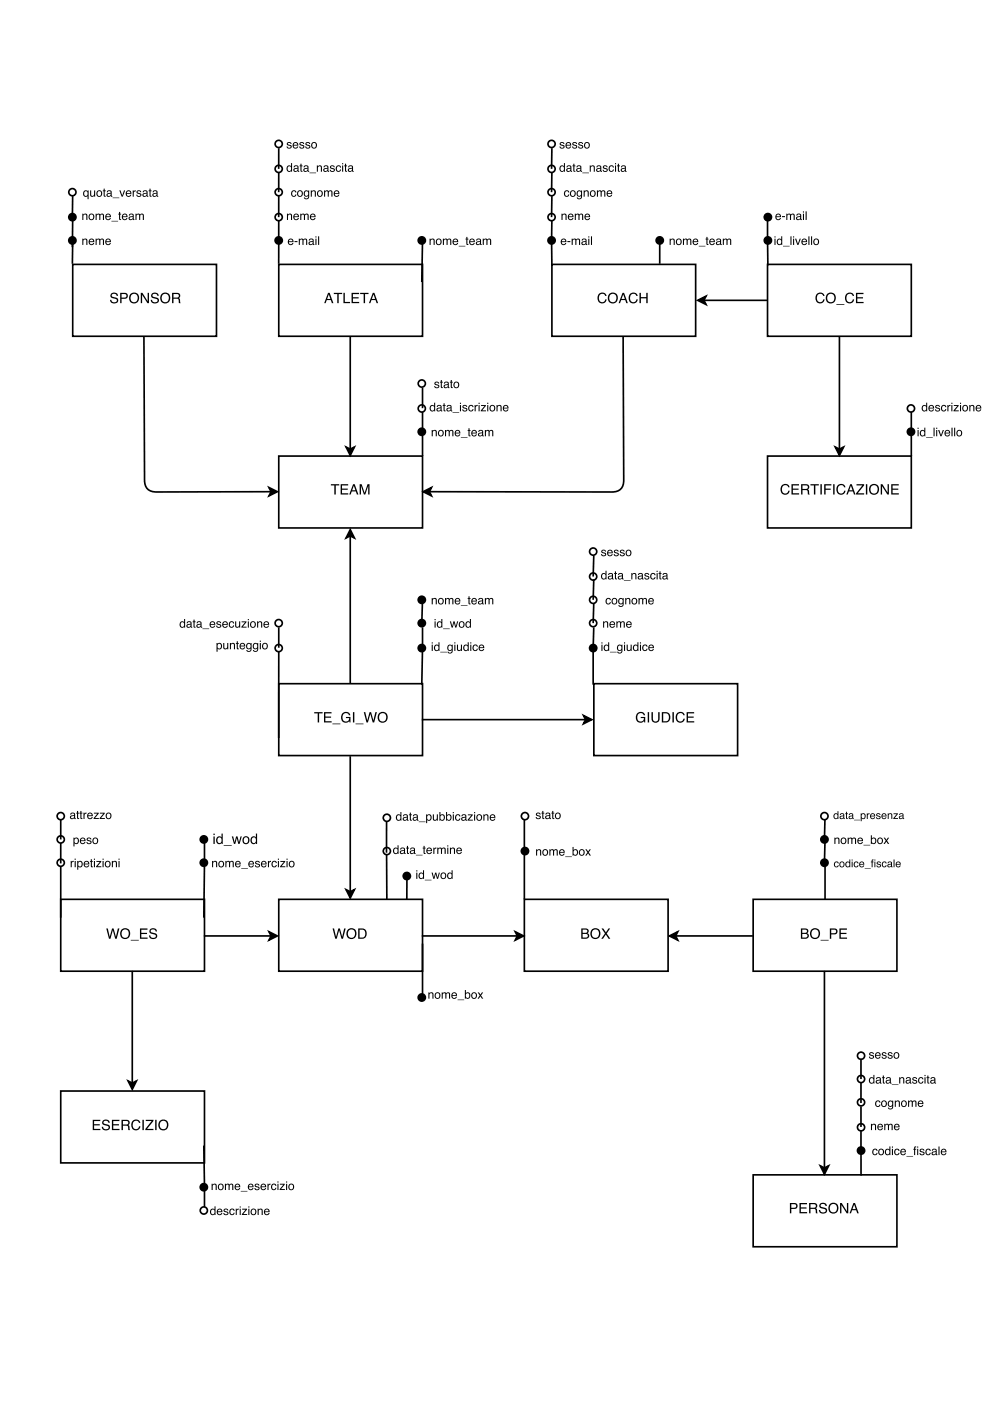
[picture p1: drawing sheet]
<svg xmlns="http://www.w3.org/2000/svg" width="210mm" height="297mm" viewBox="0 0 210 297" stroke-linecap="round" stroke-linejoin="round" font-family="sans-serif">
<path d="M15.4 56.1h30.5v15.2h-30.5z" fill="none" stroke="#000" stroke-width=".35"/>
<path d="M23.6 62.2a.86 .86 0 0 1 1.4 .5h-.3a.51 .51 0 0 0-.5-.4 .51 .51 0 0 0-.5 .5l.3 .1a.84 .84 0 0 1 1 1 .93 .93 0 0 1-.9 .4 .93 .93 0 0 1-.8-.7h.3a.58 .58 0 0 0 .6 .5 .58 .58 0 0 0 .6-.5l-.5-.3a.67 .67 0 0 1-.8-.2 .67 .67 0 0 1 .1-.9zM25.5 62.1h1a.63 .63 0 0 1 .6 .6 .63 .63 0 0 1-.6 .7h-.7v.9h-.3zM25.8 62.3v.8h.6a.38 .38 0 0 0 .4-.4 .38 .38 0 0 0-.4-.4zM27.3 63.2a1.15 1.15 0 0 1 2.3 0 1.15 1.15 0 0 1-2.3 0zM27.9 62.5a.85 .85 0 0 0-.1 1.3 .85 .85 0 0 0 1.2 0 .85 .85 0 0 0 .1-1.2 .85 .85 0 0 0-1.2-.1zM29.9 62.1h.3l1.1 1.8v-1.8h.3v2.2h-.3l-1.2-1.8v1.8h-.2zM32.2 62.2a.86 .86 0 0 1 1.4 .5h-.2a.51 .51 0 0 0-.6-.4 .51 .51 0 0 0-.4 .5l.2 .1a.84 .84 0 0 1 1.1 1 .93 .93 0 0 1-1 .4 .93 .93 0 0 1-.7-.7h.2a.58 .58 0 0 0 .6 .5 .58 .58 0 0 0 .6-.5l-.4-.3a.67 .67 0 0 1-.8-.2 .67 .67 0 0 1 0-.9zM33.9 63.2a1.15 1.15 0 0 1 2.3 0 1.15 1.15 0 0 1-2.3 0zM34.5 62.5a.85 .85 0 0 0-.1 1.3 .85 .85 0 0 0 1.2 0 .85 .85 0 0 0 .1-1.2 .85 .85 0 0 0-1.2-.1zM36.8 62.3v.8h.7a.38 .38 0 0 0 .4-.4 .38 .38 0 0 0-.4-.4zM36.5 62.1a1.88 1.88 0 0 1 1.6 .2l.1 .6-.3 .3 .3 .2 .1 .9h-.4l-.1-.8-.3-.2h-.7v1h-.3z" fill="#000"/>
<path d="M59.1 56.1h30.5v15.2h-30.5z" fill="#fff"/>
<path d="M59.1 56.1h30.5v15.2h-30.5z" fill="none" stroke="#000" stroke-width=".35"/>
<path d="M69.7 62.4l-.3 1h.6zM69.6 62.1h.3l.8 2.2h-.3l-.3-.7h-.8l-.3 .7h-.3zM70.8 62.1h1.7v.3h-.7v1.9h-.3v-1.9h-.7zM72.8 62.1h.3v1.9h1.1v.3h-1.4zM74.5 62.1h1.6v.3h-1.3v.6h1.2v.3h-1.2v.7h1.4v.3h-1.7zM76.4 62.1h1.7v.3h-.7v1.9h-.3v-1.9h-.7zM79.2 62.4l-.4 1h.7zM79 62.1h.4l.8 2.2h-.4l-.2-.7h-.8l-.3 .7h-.3z" fill="#000"/>
<path d="M117 56.1h30.5v15.2h-30.5z" fill="#fff"/>
<path d="M117 56.1h30.5v15.2h-30.5z" fill="none" stroke="#000" stroke-width=".35"/>
<path d="M126.9 62.4a.95 .95 0 0 1 1-.4 .95 .95 0 0 1 .7 .7h-.3a.7 .7 0 0 0-.9-.4 .7 .7 0 0 0-.4 .9 .69 .69 0 0 0 .5 .9 .69 .69 0 0 0 .8-.6h.3a1.02 1.02 0 0 1-1.3 .8 1.02 1.02 0 0 1-.6-1.4zM128.8 63.2a1.15 1.15 0 0 1 2.3 0 1.15 1.15 0 0 1-2.3 0zM129.4 62.5a.85 .85 0 0 0-.1 1.3 .85 .85 0 0 0 1.2 0 .85 .85 0 0 0 .1-1.2 .85 .85 0 0 0-1.2-.1zM132.1 62.4l-.3 1h.7zM132 62.1h.3l.8 2.2h-.3l-.2-.7h-.9l-.2 .7h-.3zM133.5 62.4a.95 .95 0 0 1 1-.4 .95 .95 0 0 1 .7 .7h-.3a.7 .7 0 0 0-.9-.4 .7 .7 0 0 0-.4 .9 .69 .69 0 0 0 .5 .9 .69 .69 0 0 0 .8-.6h.3a1.02 1.02 0 0 1-1.3 .8 1.02 1.02 0 0 1-.6-1.4zM135.6 62.1h.3v.9h1.1v-.9h.3v2.2h-.3v-1h-1.1v1h-.3z" fill="#000"/>
<path d="M59.1 96.7h30.5v15.2h-30.5z" fill="#fff"/>
<path d="M30.5 71.4l.1 30.4a2.25 2.25 0 0 0 2.6 2.5l24.3-.1M74.3 71.4v23.8M132.1 71.4l.1 30.4a2.24 2.24 0 0 1-2.5 2.5l-38.7-.1M59.1 96.7h30.5v15.2h-30.5zM73.4 94.8l.9 .4 .8-.4-.8 1.8zM57 103.4l1.8 .8-1.8 .9 .5-.9zM89.7 104.2l1.8-.8-.5 .8 .5 .9z" fill="none" stroke="#000" stroke-width=".35"/>
<g fill="#000">
<path d="M73.4 94.8l.9 .4 .8-.4-.8 1.8zM57 103.4l1.8 .8-1.8 .9 .5-.9zM89.7 104.2l1.8-.8-.5 .8 .5 .9z"/>
<path d="M70.2 102.7h1.7v.2h-.7v1.9h-.3v-1.9h-.7zM72.2 102.7h1.6v.2h-1.3v.7h1.2v.2h-1.2v.8h1.3v.2h-1.6zM75 103l-.3 .9h.7zM74.9 102.7h.3l.8 2.1h-.3l-.3-.6h-.8l-.3 .6h-.3zM76.3 102.7h.4l.6 1.8 .6-1.8h.4v2.1h-.2v-1.8l-.6 1.8h-.3l-.7-1.8v1.8h-.2z"/>
</g>
<path d="M162.7 96.7h30.5v15.2h-30.5z" fill="#fff"/>
<path d="M162.7 96.7h30.5v15.2h-30.5z" fill="none" stroke="#000" stroke-width=".35"/>
<path d="M165.7 102.9a.95 .95 0 0 1 1-.3 .95 .95 0 0 1 .7 .7h-.3a.7 .7 0 0 0-.9-.4 .7 .7 0 0 0-.4 .9 .69 .69 0 0 0 .5 .8 .69 .69 0 0 0 .8-.6h.3a1.02 1.02 0 0 1-1.3 .8 1.02 1.02 0 0 1-.6-1.4zM167.8 102.7h1.6v.2h-1.3v.7h1.2v.2h-1.2v.8h1.3v.2h-1.6zM170.1 102.9v.8h.7a.38 .38 0 0 0 .5-.4 .38 .38 0 0 0-.4-.4zM169.9 102.7a1.88 1.88 0 0 1 1.5 .2l.2 .5-.3 .4 .2 .2 .2 .8h-.4l-.1-.7-.4-.2h-.7v.9h-.2zM171.8 102.7h1.8v.2h-.7v1.9h-.3v-1.9h-.8zM173.9 102.7h.3v2.1h-.3zM174.8 102.7h1.5v.2h-1.3v.7h1.1v.3h-1.1v.9h-.2zM176.7 102.7h.2v2.1h-.2zM177.6 102.9a.95 .95 0 0 1 .9-.3 .95 .95 0 0 1 .7 .7h-.2a.7 .7 0 0 0-.9-.4 .7 .7 0 0 0-.5 .9 .69 .69 0 0 0 .6 .8 .69 .69 0 0 0 .8-.6h.3a1.02 1.02 0 0 1-1.3 .8 1.02 1.02 0 0 1-.6-1.4zM180.4 103l-.3 .9h.6zM180.3 102.7h.3l.8 2.1h-.3l-.3-.6h-.8l-.3 .6h-.3zM181.6 102.7h1.6v.2l-1.3 1.7h1.3v.2h-1.7v-.2l1.3-1.7h-1.2zM183.6 102.7h.3v2.1h-.3zM184.2 103.8a1.15 1.15 0 0 1 2.3 0 1.15 1.15 0 0 1-2.3 0zM184.8 103.1a.85 .85 0 0 0-.1 1.2 .85 .85 0 0 0 1.2 .1 .85 .85 0 0 0 .1-1.2 .85 .85 0 0 0-1.2-.1zM186.7 102.7h.4l1.1 1.7v-1.7h.3v2.1h-.4l-1.1-1.7v1.7h-.3zM189 102.7h1.6v.2h-1.3v.7h1.2v.2h-1.2v.8h1.3v.2h-1.6z" fill="#000"/>
<path d="M162.7 56.1h30.5v15.2h-30.5z" fill="#fff"/>
<path d="M162.7 56.1h30.5v15.2h-30.5zM147.9 63.7l1.8-.9-.4 .9 .4 .9zM149.3 63.7h13.5M178 71.4v23.8M177.1 94.8l.9 .4 .9-.4-.9 1.8z" fill="none" stroke="#000" stroke-width=".35"/>
<g fill="#000">
<path d="M147.9 63.7l1.8-.9-.4 .9 .4 .9zM177.1 94.8l.9 .4 .9-.4-.9 1.8z"/>
<path d="M173.2 62.4a.95 .95 0 0 1 .9-.4 .95 .95 0 0 1 .7 .7h-.3a.7 .7 0 0 0-.9-.4 .7 .7 0 0 0-.4 .9 .69 .69 0 0 0 .5 .9 .69 .69 0 0 0 .8-.6h.3a1.02 1.02 0 0 1-1.3 .8 1.02 1.02 0 0 1-.6-1.4zM175 63.2a1.15 1.15 0 0 1 2.3 0 1.15 1.15 0 0 1-2.3 0zM175.6 62.5a.85 .85 0 0 0-.1 1.3 .85 .85 0 0 0 1.2 0 .85 .85 0 0 0 .1-1.2 .85 .85 0 0 0-1.2-.1zM177.3 64.5h1.7v.2h-1.7zM179.4 62.4a.95 .95 0 0 1 1-.4 .95 .95 0 0 1 .7 .7h-.3a.7 .7 0 0 0-.9-.4 .7 .7 0 0 0-.4 .9 .69 .69 0 0 0 .5 .9 .69 .69 0 0 0 .8-.6h.3a1.02 1.02 0 0 1-1.3 .8 1.02 1.02 0 0 1-.6-1.4zM181.5 62.1h1.6v.3h-1.3v.6h1.2v.3h-1.2v.7h1.3v.3h-1.6z"/>
</g>
<path d="M59.1 145h30.5v15.2h-30.5z" fill="#fff"/>
<path d="M74.3 112.3l.8 1.8-.8-.5-.9 .5zM74.3 113.6v31.2M59.1 145h30.5v15.2h-30.5z" fill="none" stroke="#000" stroke-width=".35"/>
<g fill="#000">
<path d="M74.3 112.3l.8 1.8-.8-.5-.9 .5z"/>
<path d="M66.6 151h1.8v.3h-.7v1.9h-.3v-1.9h-.8zM68.7 151h1.6v.3h-1.3v.6h1.2v.3h-1.2v.7h1.3v.3h-1.6zM70.5 153.4h1.7v.2h-1.7zM72.6 151.2a.97 .97 0 0 1 1.7 .5h-.3a.76 .76 0 0 0-1.1-.4 .76 .76 0 0 0-.3 1 .7 .7 0 0 0 .8 .7 .7 .7 0 0 0 .6-.7h-.7v-.3h1v1.2h-.2l-.1-.3a1.03 1.03 0 0 1-1.3 .2 1.03 1.03 0 0 1-.4-1.3zM74.8 151h.3v2.2h-.3zM75.4 153.4h1.7v.2h-1.7zM77.1 151h.4l.4 1.8 .5-1.8h.3l.5 1.8 .4-1.8h.3l-.6 2.2h-.3l-.5-1.8-.5 1.8h-.3zM80 152.1a1.15 1.15 0 0 1 2.3 0 1.15 1.15 0 0 1-2.3 0zM80.6 151.4a.85 .85 0 0 0-.1 1.3 .85 .85 0 0 0 1.2 0 .85 .85 0 0 0 .1-1.2 .85 .85 0 0 0-1.2-.1z"/>
</g>
<path d="M125.9 145h30.5v15.2h-30.5z" fill="#fff"/>
<path d="M125.9 145h30.5v15.2h-30.5z" fill="none" stroke="#000" stroke-width=".35"/>
<path d="M135.1 151.2a.97 .97 0 0 1 1.7 .5h-.3a.76 .76 0 0 0-1.1-.4 .76 .76 0 0 0-.3 1 .7 .7 0 0 0 .8 .7 .7 .7 0 0 0 .6-.7h-.7v-.3h1v1.2h-.2l-.1-.3a1.03 1.03 0 0 1-1.3 .2 1.03 1.03 0 0 1-.4-1.3zM137.3 151h.3v2.2h-.3zM138.1 151h.3v1.3a.56 .56 0 0 0 .6 .7 .56 .56 0 0 0 .6-.7v-1.3h.3v1.2a.87 .87 0 0 1-.9 1 .87 .87 0 0 1-.9-1zM140.6 151.2v1.7h.5a.86 .86 0 0 0 .7-.8 .86 .86 0 0 0-.7-.9zM140.3 151h.9a1.11 1.11 0 0 1 .9 1.1 1.11 1.11 0 0 1-.9 1.1h-.9zM142.6 151h.3v2.2h-.3zM143.5 151.3a.95 .95 0 0 1 1-.4 .95 .95 0 0 1 .7 .7h-.3a.7 .7 0 0 0-.9-.4 .7 .7 0 0 0-.4 .9 .69 .69 0 0 0 .5 .9 .69 .69 0 0 0 .8-.6h.3a1.02 1.02 0 0 1-1.3 .8 1.02 1.02 0 0 1-.6-1.4zM145.6 151h1.6v.3h-1.3v.6h1.2v.3h-1.2v.7h1.3v.3h-1.6z" fill="#000"/>
<path d="M59.1 190.7h30.5v15.2h-30.5z" fill="#fff"/>
<path d="M89.4 152.6h34.7M123.7 151.7l1.8 .9-1.8 .9 .4-.9zM74.3 160.3v28.8M59.1 190.7h30.5v15.2h-30.5zM73.4 188.6l.9 .5 .8-.5-.8 1.8z" fill="none" stroke="#000" stroke-width=".35"/>
<g fill="#000">
<path d="M123.7 151.7l1.8 .9-1.8 .9 .4-.9zM73.4 188.6l.9 .5 .8-.5-.8 1.8z"/>
<path d="M70.5 196.9h.3l.4 1.7 .5-1.7h.4l.5 1.7 .4-1.7h.3l-.6 2.1h-.3l-.5-1.8-.5 1.8h-.3zM73.4 198a1.15 1.15 0 0 1 2.3 0 1.15 1.15 0 0 1-2.3 0zM74 197.3a.85 .85 0 0 0-.1 1.2 .85 .85 0 0 0 1.2 .1 .85 .85 0 0 0 .1-1.2 .85 .85 0 0 0-1.2-.1zM76.2 197.1v1.7h.6a.86 .86 0 0 0 .7-.9 .86 .86 0 0 0-.7-.8zM75.9 196.9h.9a1.11 1.11 0 0 1 1 1 1.11 1.11 0 0 1-1 1.1h-.9z"/>
</g>
<path d="M111.2 190.7h30.5v15.2h-30.5z" fill="#fff"/>
<path d="M111.2 190.7h30.5v15.2h-30.5z" fill="none" stroke="#000" stroke-width=".35"/>
<path d="M123.5 197.1v.7h.6a.35 .35 0 0 0 .4-.4 .35 .35 0 0 0-.4-.3zM123.5 198v.8h.7a.4 .4 0 0 0 .4-.4 .4 .4 0 0 0-.5-.4zM123.2 196.9h1a.54 .54 0 0 1 .6 .3 .54 .54 0 0 1-.3 .7 .62 .62 0 0 1 .4 .7 .62 .62 0 0 1-.7 .4h-1zM125.1 198a1.15 1.15 0 0 1 2.3 0 1.15 1.15 0 0 1-2.3 0zM125.7 197.3a.85 .85 0 0 0-.1 1.2 .85 .85 0 0 0 1.2 .1 .85 .85 0 0 0 .1-1.2 .85 .85 0 0 0-1.2-.1zM127.5 196.9h.4l.6 .8 .5-.8h.4l-.8 1 .8 1.1h-.4l-.6-.9-.6 .9h-.3l.8-1.1z" fill="#000"/>
<path d="M159.7 190.7h30.5v15.2h-30.5z" fill="#fff"/>
<path d="M89.4 198.4h20.3M109.2 197.5l1.8 .9-1.8 .9 .5-.9zM141.9 198.4l1.8-.9-.4 .9 .4 .9zM143.3 198.4h16.3M159.7 190.7h30.5v15.2h-30.5z" fill="none" stroke="#000" stroke-width=".35"/>
<g fill="#000">
<path d="M109.2 197.5l1.8 .9-1.8 .9 .5-.9zM141.9 198.4l1.8-.9-.4 .9 .4 .9z"/>
<path d="M170.1 197.1v.7h.5a.35 .35 0 0 0 .5-.4 .35 .35 0 0 0-.5-.3zM170.1 198v.8h.6a.4 .4 0 0 0 .5-.4 .4 .4 0 0 0-.5-.4zM169.8 196.9h1a.54 .54 0 0 1 .6 .3 .54 .54 0 0 1-.3 .7 .62 .62 0 0 1 .4 .7 .62 .62 0 0 1-.8 .4h-.9zM171.7 198a1.15 1.15 0 0 1 2.3 0 1.15 1.15 0 0 1-2.3 0zM172.3 197.3a.85 .85 0 0 0-.1 1.2 .85 .85 0 0 0 1.2 .1 .85 .85 0 0 0 0-1.2 .85 .85 0 0 0-1.1-.1zM174 199.3h1.7v.1h-1.7zM175.9 196.9h1a.63 .63 0 0 1 .7 .6 .63 .63 0 0 1-.7 .6h-.7v.9h-.3zM176.2 197.1v.8h.6a.38 .38 0 0 0 .5-.4 .38 .38 0 0 0-.5-.4zM178 196.9h1.6v.2h-1.3v.7h1.2v.2h-1.2v.8h1.3v.2h-1.6z"/>
</g>
<path d="M159.7 249.1h30.5v15.2h-30.5z" fill="#fff"/>
<path d="M174.8 205.8v41.8M159.7 249.1h30.5v15.2h-30.5zM173.9 247.2l.9 .4 .9-.4-.9 1.8z" fill="none" stroke="#000" stroke-width=".35"/>
<g fill="#000">
<path d="M173.9 247.2l.9 .4 .9-.4-.9 1.8z"/>
<path d="M167.5 255.1h1a.63 .63 0 0 1 .6 .6 .63 .63 0 0 1-.6 .6h-.7v.9h-.3zM167.8 255.3v.8h.6a.38 .38 0 0 0 .4-.4 .38 .38 0 0 0-.4-.4zM169.5 255.1h1.6v.2h-1.3v.7h1.2v.2h-1.2v.8h1.3v.2h-1.6zM171.8 255.3v.8h.7a.38 .38 0 0 0 .5-.4 .38 .38 0 0 0-.4-.4zM171.5 255.1a1.88 1.88 0 0 1 1.6 .2l.2 .5-.3 .4 .2 .2 .2 .8h-.4l-.1-.7-.4-.2h-.7v.9h-.3zM173.9 255.2a.86 .86 0 0 1 1.4 .5h-.3a.51 .51 0 0 0-.5-.4 .51 .51 0 0 0-.5 .5l.3 .1a.84 .84 0 0 1 1 1 .93 .93 0 0 1-.9 .4 .93 .93 0 0 1-.8-.8h.3a.58 .58 0 0 0 .6 .6 .58 .58 0 0 0 .6-.6l-.5-.2a.67 .67 0 0 1-.8-.3 .67 .67 0 0 1 .1-.8zM175.6 256.2a1.15 1.15 0 0 1 2.3 0 1.15 1.15 0 0 1-2.3 0zM176.2 255.5a.85 .85 0 0 0-.1 1.2 .85 .85 0 0 0 1.2 .1 .85 .85 0 0 0 0-1.2 .85 .85 0 0 0-1.1-.1zM178.1 255.1h.4l1.1 1.7v-1.7h.2v2.1h-.3l-1.1-1.7v1.7h-.3zM181.1 255.4l-.4 .9h.7zM180.9 255.1h.4l.8 2.1h-.3l-.3-.6h-.8l-.3 .6h-.3z"/>
</g>
<path d="M12.9 190.7h30.5v15.2h-30.5z" fill="#fff"/>
<path d="M12.9 190.7h30.5v15.2h-30.5z" fill="none" stroke="#000" stroke-width=".35"/>
<path d="M22.5 196.9h.4l.4 1.7 .5-1.7h.3l.5 1.7 .4-1.7h.3l-.6 2.1h-.3l-.5-1.8-.5 1.8h-.3zM25.4 198a1.15 1.15 0 0 1 2.3 0 1.15 1.15 0 0 1-2.3 0zM26 197.3a.85 .85 0 0 0-.1 1.2 .85 .85 0 0 0 1.2 .1 .85 .85 0 0 0 .1-1.2 .85 .85 0 0 0-1.2-.1zM27.7 199.3h1.7v.1h-1.7zM29.7 196.9h1.6v.2h-1.3v.7h1.2v.2h-1.2v.8h1.3v.2h-1.6zM31.9 197a.86 .86 0 0 1 1.4 .5h-.3a.51 .51 0 0 0-.5-.4 .51 .51 0 0 0-.5 .5l.2 .1a.84 .84 0 0 1 1.1 .9 .93 .93 0 0 1-1 .5 .93 .93 0 0 1-.7-.8h.3a.58 .58 0 0 0 .6 .6 .58 .58 0 0 0 .5-.6l-.4-.2a.67 .67 0 0 1-.8-.3 .67 .67 0 0 1 .1-.8z" fill="#000"/>
<path d="M12.9 231.3h30.5v15.3h-30.5z" fill="#fff"/>
<g fill="none" stroke="#000" stroke-width=".35">
<path d="M59.1 31.4v4.4M59.1 36.5v4.2M117 36.5l-.1 4.2M117 31.4l-.1 4.4M15.4 51.7l-.1 4.2M15.4 41.6l-.1 4.4M15.4 46.7l-.1 5.7M59.1 41.6v4.4M59.1 46.7v4.3M59.1 51.7v4.2M89.6 51.7l-.2 8.1M117 51.7v4.6"/>
<path d="M117 46.7l-.1 4.3M117 41.6l-.1 4.4M139.9 51.7v4.2M162.7 46.7v4.3M162.7 51.7l.1 4.6M89.6 82.2v4.3M89.6 87.3v4.3M89.6 92.4v4.3M193.2 87.3v4.3M193.2 92.4v4.3M125.9 117.8l-.1 4.4M59.1 133v4.3"/>
<path d="M59.1 138.1v18.4M89.6 127.9l-.2 4.2M89.6 138.1l-.2 7.1M89.6 133v4.3M125.8 138.2v7M125.9 133l-.1 4.4M125.9 127.9l-.1 4.2M125.9 122.9l-.1 4.3M12.9 173.7v4.3M12.9 178.7v4.4M43.4 178.7v4.4M82 174.2l-.1 6.6"/>
<path d="M111.2 173.7v6.8M174.9 178.7l-.1 4.2M174.9 173.7l-.1 4.3M12.9 183.8v10.8M43.2 198.4h14.3M43.3 183.8l-.1 10.8M57 197.5l1.8 .9-1.8 .9 .5-.9zM82 181.3v9.4M86.3 186.4v4.3M111.2 181.3v9.4M174.9 183.8v6.9M28 205.8v23.8"/>
<path d="M89.6 200.1v10.6M12.9 231.3h30.5v15.3h-30.5zM27.2 229.2l.8 .4 .9-.4-.9 1.8zM182.5 224.5v4.3M182.5 229.5v4.4M182.5 234.6v4.3M182.5 239.7v4.3M43.2 242.9l.1 8M43.4 251.6v4.4M182.6 244.8v4.4"/>
<circle cx="59.1" cy="35.8" r=".76"/>
<circle cx="59.1" cy="30.5" r=".76"/>
<circle cx="116.9" cy="35.8" r=".76"/>
<circle cx="116.9" cy="30.5" r=".76"/>
<circle cx="15.3" cy="40.7" r=".76"/>
<circle cx="15.3" cy="51" r=".76"/>
<circle cx="15.3" cy="46" r=".76"/>
<circle cx="59.1" cy="40.7" r=".76"/>
<circle cx="59.1" cy="51" r=".76"/>
<circle cx="59.1" cy="46" r=".76"/>
<circle cx="89.4" cy="51" r=".76"/>
<circle cx="116.9" cy="40.7" r=".76"/>
<circle cx="116.9" cy="51" r=".76"/>
<circle cx="116.9" cy="46" r=".76"/>
<circle cx="139.9" cy="51" r=".76"/>
<circle cx="162.8" cy="46" r=".76"/>
<circle cx="162.8" cy="51" r=".76"/>
<circle cx="89.4" cy="91.5" r=".76"/>
<circle cx="89.4" cy="86.6" r=".76"/>
<circle cx="89.4" cy="81.3" r=".76"/>
<circle cx="193.1" cy="91.5" r=".76"/>
<circle cx="193.1" cy="86.6" r=".76"/>
<circle cx="125.8" cy="116.9" r=".76"/>
<circle cx="59.1" cy="132.1" r=".76"/>
<circle cx="59.1" cy="137.4" r=".76"/>
<circle cx="89.4" cy="132.1" r=".76"/>
<circle cx="89.4" cy="127.2" r=".76"/>
<circle cx="89.4" cy="137.4" r=".76"/>
<circle cx="125.8" cy="127.2" r=".76"/>
<circle cx="125.8" cy="122.2" r=".76"/>
<circle cx="125.8" cy="132.1" r=".76"/>
<circle cx="125.8" cy="137.4" r=".76"/>
<circle cx="12.9" cy="178" r=".76"/>
<circle cx="12.9" cy="173" r=".76"/>
<circle cx="43.2" cy="178" r=".76"/>
<circle cx="82" cy="173.4" r=".76"/>
<circle cx="111.3" cy="173" r=".76"/>
<circle cx="174.8" cy="173" r=".76"/>
<circle cx="174.8" cy="178" r=".76"/>
<circle cx="12.9" cy="182.9" r=".76"/>
<circle cx="43.2" cy="182.9" r=".76"/>
<circle cx="82" cy="180.4" r=".76"/>
<circle cx="86.3" cy="185.7" r=".76"/>
<circle cx="111.3" cy="180.4" r=".76"/>
<circle cx="174.8" cy="182.9" r=".76"/>
<circle cx="89.4" cy="211.5" r=".76"/>
<circle cx="182.6" cy="239" r=".76"/>
<circle cx="182.6" cy="228.8" r=".76"/>
<circle cx="182.6" cy="233.7" r=".76"/>
<circle cx="182.6" cy="223.8" r=".76"/>
<circle cx="43.2" cy="256.6" r=".76"/>
<circle cx="43.2" cy="251.7" r=".76"/>
<circle cx="182.6" cy="243.9" r=".76"/>
</g>
<g fill="#000">
<path d="M57 197.5l1.8 .9-1.8 .9 .5-.9zM27.2 229.2l.8 .4 .9-.4-.9 1.8z"/>
<path d="M60.9 30.2h.7l.2 .3h-.2a.28 .28 0 0 0-.3-.2 .28 .28 0 0 0-.3 .3h.1a.56 .56 0 0 1 .6 .8 .58 .58 0 0 1-.9-.3h.2a.32 .32 0 0 0 .3 .2 .32 .32 0 0 0 .3-.3 .55 .55 0 0 1-.6-.2 .55 .55 0 0 1-.1-.6zM62.2 30.3a.61 .61 0 0 1 .8-.1 .61 .61 0 0 1 .3 .7h-1a.38 .38 0 0 0 .3 .4 .38 .38 0 0 0 .4-.2h.2a.67 .67 0 0 1-1 .3 .67 .67 0 0 1 0-1.1zM62.4 30.4l-.1 .3h.7l-.2-.4zM63.6 30.2h.7l.2 .3h-.2a.28 .28 0 0 0-.3-.2 .28 .28 0 0 0-.3 .3h.1a.56 .56 0 0 1 .6 .8 .58 .58 0 0 1-1-.3h.3a.32 .32 0 0 0 .3 .2 .32 .32 0 0 0 .3-.3h-.1a.55 .55 0 0 1-.5-.2 .55 .55 0 0 1-.1-.6zM64.9 30.2h.7l.2 .3h-.3a.28 .28 0 0 0-.2-.2 .28 .28 0 0 0-.3 .3h.1a.56 .56 0 0 1 .6 .8 .58 .58 0 0 1-1-.3h.2a.32 .32 0 0 0 .4 .2 .32 .32 0 0 0 .3-.3h-.1a.55 .55 0 0 1-.5-.2 .55 .55 0 0 1-.1-.6zM66.3 30.5a.44 .44 0 0 0 0 .7 .44 .44 0 0 0 .7-.2v-.4a.37 .37 0 0 0-.3-.3 .37 .37 0 0 0-.4 .2zM66.1 30.3a.64 .64 0 0 1 1 .1 .64 .64 0 0 1-.2 .9 .64 .64 0 0 1-.9-.3z"/>
<path d="M61.1 35.4a.46 .46 0 0 0-.1 .6 .46 .46 0 0 0 .6 .1 .46 .46 0 0 0 .1-.6 .46 .46 0 0 0-.6-.1zM61 35.1h.5l.2 .1v-.6h.2v1.8h-.2v-.2a.61 .61 0 0 1-.8 .1 .61 .61 0 0 1-.1-.9zM62.4 35.9v.2a.34 .34 0 0 0 .5 .1 .34 .34 0 0 0 .1-.4zM62.4 35.1h.6l.3 .1v1l.1 .2h-.2l-.1-.2a.44 .44 0 0 1-.8 .2 .44 .44 0 0 1 .3-.8l.5-.1a.3 .3 0 0 0-.3-.3 .3 .3 0 0 0-.3 .3h-.2zM63.7 34.7h.2v.4h.2v.2h-.2v.8l.2 .1v.2l-.4-.1v-1h-.2v-.2h.2zM64.6 35.9l-.1 .2a.34 .34 0 0 0 .5 .1 .34 .34 0 0 0 .1-.4zM64.5 35.1h.6l.3 .1v1l.2 .2h-.3l-.1-.2a.44 .44 0 0 1-.8 .2 .44 .44 0 0 1 .3-.8l.5-.1a.3 .3 0 0 0-.3-.3 .3 .3 0 0 0-.3 .3h-.2zM65.6 36.6h1.4v.1h-1.4zM67.2 35.1h.2v.2a.47 .47 0 0 1 .5-.2 .47 .47 0 0 1 .4 .5v.8h-.3v-.8a.33 .33 0 0 0-.4-.3 .33 .33 0 0 0-.2 .4v.7h-.2zM68.8 35.9v.2a.34 .34 0 0 0 .4 .1 .34 .34 0 0 0 .2-.4zM68.8 35.1h.5l.3 .1v1l.2 .2h-.3l-.1-.2a.44 .44 0 0 1-.7 .2 .44 .44 0 0 1 .2-.8l.5-.1a.3 .3 0 0 0-.3-.3 .3 .3 0 0 0-.3 .3h-.2zM70.1 35.2l.7-.1 .2 .4h-.2a.28 .28 0 0 0-.3-.3 .28 .28 0 0 0-.3 .3h.1a.56 .56 0 0 1 .6 .8 .58 .58 0 0 1-1-.3h.2a.32 .32 0 0 0 .4 .3 .32 .32 0 0 0 .3-.3l-.1-.1a.55 .55 0 0 1-.5-.2 .55 .55 0 0 1-.1-.5zM71.3 35.2l.5-.2a.48 .48 0 0 1 .5 .5l-.2-.1a.47 .47 0 0 0-.7 .2 .47 .47 0 0 0 .4 .7l.3-.4h.2a.62 .62 0 0 1-.9 .5 .62 .62 0 0 1-.1-1zM72.5 35.1h.3v1.3h-.3zM72.5 34.6h.3v.2h-.3zM73.1 34.7h.3v.4h.2v.2h-.2v.8l.2 .1v.2l-.4-.1-.1-1h-.1v-.2h.1zM74 35.9v.2a.34 .34 0 0 0 .4 .1 .34 .34 0 0 0 .2-.4zM74 35.1h.5l.3 .1 .1 1 .1 .2h-.3l-.1-.2a.44 .44 0 0 1-.7 .2 .44 .44 0 0 1 .3-.8l.4-.1a.3 .3 0 0 0-.3-.3 .3 .3 0 0 0-.3 .3h-.2z"/>
<path d="M118.8 30.2h.7l.2 .3h-.2a.28 .28 0 0 0-.3-.2 .28 .28 0 0 0-.3 .3h.1a.56 .56 0 0 1 .6 .8 .58 .58 0 0 1-1-.3h.2a.32 .32 0 0 0 .4 .2 .32 .32 0 0 0 .3-.3h-.1a.55 .55 0 0 1-.5-.2 .55 .55 0 0 1-.1-.6zM120.1 30.3a.61 .61 0 0 1 .7-.1 .61 .61 0 0 1 .3 .7h-1a.38 .38 0 0 0 .3 .4 .38 .38 0 0 0 .5-.2h.2a.67 .67 0 0 1-1 .3 .67 .67 0 0 1 0-1.1zM120.2 30.4l-.1 .3h.8l-.2-.4zM121.5 30.2h.7l.1 .3h-.2a.28 .28 0 0 0-.3-.2 .28 .28 0 0 0-.2 .3 .56 .56 0 0 1 .7 .8 .58 .58 0 0 1-1-.3h.2a.32 .32 0 0 0 .3 .2 .32 .32 0 0 0 .4-.3h-.1a.55 .55 0 0 1-.6-.2 .55 .55 0 0 1 0-.6zM122.7 30.2h.7l.2 .3h-.2a.28 .28 0 0 0-.3-.2 .28 .28 0 0 0-.3 .3h.1a.56 .56 0 0 1 .6 .8 .58 .58 0 0 1-.9-.3h.2a.32 .32 0 0 0 .3 .2 .32 .32 0 0 0 .3-.3 .55 .55 0 0 1-.6-.2 .55 .55 0 0 1-.1-.6zM124.1 30.5a.44 .44 0 0 0 0 .7 .44 .44 0 0 0 .7-.2v-.4a.37 .37 0 0 0-.3-.3 .37 .37 0 0 0-.4 .2zM124 30.3a.64 .64 0 0 1 1 .1 .64 .64 0 0 1-.2 .9 .64 .64 0 0 1-1-.3z"/>
<path d="M118.9 35.4a.46 .46 0 0 0-.1 .6 .46 .46 0 0 0 .7 .1 .46 .46 0 0 0 .1-.6 .46 .46 0 0 0-.7-.1zM118.9 35.1h.4l.3 .1v-.6h.2v1.8h-.2v-.2a.61 .61 0 0 1-.9 .1 .61 .61 0 0 1 0-.9zM120.3 35.9v.2a.34 .34 0 0 0 .4 .1 .34 .34 0 0 0 .2-.4zM120.3 35.1h.5l.3 .1 .1 1 .1 .2h-.3l-.1-.2a.44 .44 0 0 1-.7 .2 .44 .44 0 0 1 .3-.8l.4-.1a.3 .3 0 0 0-.3-.3 .3 .3 0 0 0-.3 .3h-.2zM121.6 34.7h.2v.4h.2v.2h-.2v.8l.2 .1v.2l-.4-.1v-1h-.2v-.2h.2zM122.4 35.9v.2a.34 .34 0 0 0 .4 .1 .34 .34 0 0 0 .2-.4zM122.4 35.1h.6l.2 .1 .1 1 .1 .2h-.2l-.1-.2a.44 .44 0 0 1-.8 .2 .44 .44 0 0 1 .3-.8l.4-.1a.3 .3 0 0 0-.2-.3 .3 .3 0 0 0-.4 .3h-.2zM123.5 36.6h1.4v.1h-1.4zM125 35.1h.2v.2a.47 .47 0 0 1 .6-.2 .47 .47 0 0 1 .3 .5v.8h-.2v-.8a.33 .33 0 0 0-.4-.3 .33 .33 0 0 0-.2 .4v.7h-.3zM126.6 35.9v.2a.34 .34 0 0 0 .5 .1 .34 .34 0 0 0 .1-.4zM126.6 35.1h.6l.3 .1v1l.1 .2h-.2l-.1-.2a.44 .44 0 0 1-.8 .2 .44 .44 0 0 1 .3-.8l.5-.1a.3 .3 0 0 0-.3-.3 .3 .3 0 0 0-.3 .3h-.2zM127.9 35.2l.7-.1 .2 .4h-.2a.28 .28 0 0 0-.3-.3 .28 .28 0 0 0-.2 .3 .56 .56 0 0 1 .6 .8 .58 .58 0 0 1-.9-.3h.2a.32 .32 0 0 0 .3 .3 .32 .32 0 0 0 .3-.3v-.1a.55 .55 0 0 1-.6-.2 .55 .55 0 0 1-.1-.5zM129.2 35.2l.4-.2a.48 .48 0 0 1 .6 .5l-.3-.1a.47 .47 0 0 0-.7 .2 .47 .47 0 0 0 .4 .7l.4-.4h.2a.62 .62 0 0 1-.9 .5 .62 .62 0 0 1-.2-1zM130.4 35.1h.2v1.3h-.2zM130.4 34.6h.2v.2h-.2zM131 34.7h.2v.4h.2v.2h-.2v.8l.2 .1v.2l-.4-.1v-1h-.2v-.2h.2zM131.9 35.9l-.1 .2a.34 .34 0 0 0 .5 .1 .34 .34 0 0 0 .1-.4zM131.8 35.1h.6l.3 .1v1l.2 .2h-.3l-.1-.2a.44 .44 0 0 1-.8 .2 .44 .44 0 0 1 .3-.8l.5-.1a.3 .3 0 0 0-.3-.3 .3 .3 0 0 0-.3 .3h-.2z"/>
<path d="M17.4 50.6h.3v.2a.47 .47 0 0 1 .5-.2 .47 .47 0 0 1 .3 .5v.8h-.2v-.8a.33 .33 0 0 0-.4-.3 .33 .33 0 0 0-.2 .4v.7h-.3zM19 50.8a.61 .61 0 0 1 .7-.2 .61 .61 0 0 1 .3 .7h-1a.38 .38 0 0 0 .3 .5 .38 .38 0 0 0 .5-.3h.2a.67 .67 0 0 1-1 .3 .67 .67 0 0 1 0-1zM19.1 50.9l-.1 .3h.8l-.2-.4zM20.3 50.6h.2v.2a.43 .43 0 0 1 .7 0 .44 .44 0 0 1 .5-.2 .44 .44 0 0 1 .4 .4v.9h-.3v-1l-.2-.1-.3 .2v.9h-.3v-1l-.3-.1-.2 .2v.9h-.2zM22.5 50.8a.61 .61 0 0 1 .7-.2 .61 .61 0 0 1 .3 .7h-1a.38 .38 0 0 0 .3 .5 .38 .38 0 0 0 .5-.3h.2a.67 .67 0 0 1-1 .3 .67 .67 0 0 1 0-1zM22.7 50.9l-.1 .3h.7l-.2-.4z"/>
<path d="M17.4 45.3h.3v.2a.47 .47 0 0 1 .5-.2 .47 .47 0 0 1 .3 .5v.8h-.2v-.8a.33 .33 0 0 0-.4-.3 .33 .33 0 0 0-.2 .4v.7h-.3zM19.1 45.6a.44 .44 0 0 0 0 .7 .44 .44 0 0 0 .7-.2v-.3a.37 .37 0 0 0-.3-.3 .37 .37 0 0 0-.4 .1zM18.9 45.5a.64 .64 0 0 1 1 .1 .64 .64 0 0 1-.2 .9 .64 .64 0 0 1-.9-.3zM20.3 45.3h.2v.2a.43 .43 0 0 1 .7 0 .44 .44 0 0 1 .5-.2 .44 .44 0 0 1 .4 .5v.8h-.3v-1l-.2-.1-.3 .2v.9h-.3v-1l-.3-.1-.2 .2v.9h-.2zM22.5 45.5a.61 .61 0 0 1 .7-.1 .61 .61 0 0 1 .3 .6h-1a.38 .38 0 0 0 .3 .5 .38 .38 0 0 0 .5-.3h.2a.67 .67 0 0 1-1 .4 .67 .67 0 0 1 0-1.1zM22.7 45.6l-.1 .3h.7l-.2-.4zM23.6 46.8h1.4v.2h-1.4zM25.2 44.9h.3v.4h.2v.2h-.2v.9l.2 .1v.1l-.4-.1-.1-1h-.1v-.2h.1zM26 45.5a.61 .61 0 0 1 .7-.1 .61 .61 0 0 1 .3 .6h-.9a.38 .38 0 0 0 .3 .5 .38 .38 0 0 0 .4-.3h.2a.67 .67 0 0 1-1 .4 .67 .67 0 0 1 0-1.1zM26.2 45.6l-.1 .3h.7l-.2-.4zM27.5 46.2v.1a.34 .34 0 0 0 .4 .1 .34 .34 0 0 0 .2-.4zM27.5 45.4l.5-.1 .3 .2 .1 .9 .1 .2h-.2l-.2-.1a.44 .44 0 0 1-.7 .1 .44 .44 0 0 1 .3-.7l.4-.1a.3 .3 0 0 0-.2-.4 .3 .3 0 0 0-.4 .3h-.2zM28.7 45.3h.2v.2a.43 .43 0 0 1 .8 0 .44 .44 0 0 1 .5-.2 .44 .44 0 0 1 .3 .5v.8h-.2v-1l-.3-.1-.2 .2-.1 .9h-.2v-1l-.3-.1-.2 .2-.1 .9h-.2z"/>
<path d="M18 40.7l-.1 .1a.44 .44 0 0 0 0 .6 .44 .44 0 0 0 .6 0 .44 .44 0 0 0 .1-.5l-.2-.3zM17.8 40.5l.4-.2 .4 .3v-.2h.2v1.8h-.2v-.7a.64 .64 0 0 1-.9 0 .64 .64 0 0 1 .1-1zM19.1 40.4h.2v.9l.3 .2 .3-.2 .1-.9h.2v1.3h-.2v-.2a.46 .46 0 0 1-.6 .2 .46 .46 0 0 1-.3-.4zM20.8 40.7a.44 .44 0 0 0-.1 .7 .44 .44 0 0 0 .7-.2v-.4a.37 .37 0 0 0-.3-.3 .37 .37 0 0 0-.3 .2zM20.6 40.5a.64 .64 0 0 1 1 .1 .64 .64 0 0 1-.2 1 .64 .64 0 0 1-1-.3zM22 40h.2v.4h.2v.2h-.2v.8l.2 .1v.2l-.4-.2v-.9h-.2v-.2h.2zM22.8 41.2v.1a.34 .34 0 0 0 .5 .2 .34 .34 0 0 0 .1-.5zM22.8 40.4h.6l.2 .1 .1 1 .1 .2h-.2l-.1-.2a.44 .44 0 0 1-.8 .2 .44 .44 0 0 1 .3-.8l.4-.1a.3 .3 0 0 0-.2-.3 .3 .3 0 0 0-.4 .3h-.2zM23.9 41.9h1.4v.1h-1.4zM25.3 40.4h.3l.3 1.1 .4-1.1h.2l-.5 1.3h-.2zM26.8 40.5a.61 .61 0 0 1 .8-.1 .61 .61 0 0 1 .3 .7h-1a.38 .38 0 0 0 .3 .4 .38 .38 0 0 0 .4-.2h.2a.67 .67 0 0 1-1 .3 .67 .67 0 0 1 0-1.1zM27 40.6l-.1 .3h.7l-.2-.3zM28.1 40.4h.2v.2l.5-.3v.3l-.4 .2v.9h-.3zM29.1 40.5l.7-.1 .1 .4h-.2a.28 .28 0 0 0-.3-.3 .28 .28 0 0 0-.2 .3 .56 .56 0 0 1 .7 .8 .58 .58 0 0 1-1-.3h.2a.32 .32 0 0 0 .3 .3 .32 .32 0 0 0 .3-.3v-.1a.55 .55 0 0 1-.6-.2 .55 .55 0 0 1 0-.5zM30.4 41.2v.1a.34 .34 0 0 0 .5 .2 .34 .34 0 0 0 .1-.5zM30.4 40.4h.6l.3 .1v1l.1 .2h-.2l-.1-.2a.44 .44 0 0 1-.8 .2 .44 .44 0 0 1 .3-.8l.5-.1a.3 .3 0 0 0-.3-.3 .3 .3 0 0 0-.3 .3h-.2zM31.7 40h.2v.4h.2v.2h-.2v.8l.2 .1v.2l-.4-.2v-.9h-.2v-.2h.2zM32.6 41.2l-.1 .1a.34 .34 0 0 0 .5 .2 .34 .34 0 0 0 .1-.5zM32.5 40.4h.6l.3 .1v1l.2 .2h-.3l-.1-.2a.44 .44 0 0 1-.8 .2 .44 .44 0 0 1 .3-.8l.5-.1a.3 .3 0 0 0-.3-.3 .3 .3 0 0 0-.3 .3h-.2z"/>
<path d="M60.8 45.3h.3v.2a.47 .47 0 0 1 .5-.2 .47 .47 0 0 1 .3 .5v.8h-.2v-.8a.33 .33 0 0 0-.4-.3 .33 .33 0 0 0-.2 .4v.7h-.3zM62.3 45.5a.61 .61 0 0 1 .8-.1 .61 .61 0 0 1 .3 .6h-1a.38 .38 0 0 0 .3 .5 .38 .38 0 0 0 .5-.3h.2a.67 .67 0 0 1-1.1 .4 .67 .67 0 0 1 0-1.1zM62.5 45.6l-.1 .3h.8l-.2-.4zM63.7 45.3h.2v.2a.43 .43 0 0 1 .7 0 .44 .44 0 0 1 .5-.2 .44 .44 0 0 1 .3 .5v.8h-.2v-1l-.2-.1-.3 .2v.9h-.3v-1l-.3-.1-.2 .2v.9h-.2zM65.9 45.5a.61 .61 0 0 1 .7-.1 .61 .61 0 0 1 .3 .6h-1a.38 .38 0 0 0 .3 .5 .38 .38 0 0 0 .5-.3h.2a.67 .67 0 0 1-1 .4 .67 .67 0 0 1 0-1.1zM66.1 45.6l-.2 .3h.8l-.2-.4z"/>
<path d="M61.2 50.8a.61 .61 0 0 1 .7-.2 .61 .61 0 0 1 .3 .7h-.9a.38 .38 0 0 0 .2 .5 .38 .38 0 0 0 .5-.3h.2a.67 .67 0 0 1-1 .3 .67 .67 0 0 1 0-1zM61.4 50.9l-.1 .3h.7l-.2-.4zM62.4 51.1h.7v.2h-.7zM63.3 50.6h.3v.2a.43 .43 0 0 1 .7 0 .44 .44 0 0 1 .5-.2 .44 .44 0 0 1 .3 .4v.9h-.2v-1l-.2-.1-.3 .2v.9h-.3v-1l-.3-.1-.2 .2v.9h-.3zM65.7 51.5l-.1 .1a.34 .34 0 0 0 .5 .1 .34 .34 0 0 0 .1-.4zM65.6 50.7l.6-.1 .3 .2v.9l.2 .2h-.3l-.1-.1a.44 .44 0 0 1-.8 .1 .44 .44 0 0 1 .3-.7l.5-.1a.3 .3 0 0 0-.3-.4 .3 .3 0 0 0-.3 .3h-.2zM66.9 50.6h.2v1.3h-.2zM66.9 50.1h.2v.3h-.2zM67.4 50.1h.3v1.8h-.3z"/>
<path d="M61.9 40.5l.4-.2a.48 .48 0 0 1 .5 .5l-.2-.1a.47 .47 0 0 0-.7 .2 .47 .47 0 0 0 .4 .6l.3-.3h.2a.62 .62 0 0 1-.9 .5 .62 .62 0 0 1-.1-1zM63.3 40.7a.44 .44 0 0 0 0 .7 .44 .44 0 0 0 .7-.2v-.4a.37 .37 0 0 0-.3-.3 .37 .37 0 0 0-.4 .2zM63.2 40.5a.64 .64 0 0 1 .9 .1 .64 .64 0 0 1-.2 1 .64 .64 0 0 1-.9-.3zM64.6 40.5l.3-.2 .5 .2v-.1h.2v1.2a.58 .58 0 0 1-.5 .7 .58 .58 0 0 1-.7-.4l.6 .2a.41 .41 0 0 0 .3-.6 .63 .63 0 0 1-.9-.1 .63 .63 0 0 1 .2-.9zM64.7 40.6a.47 .47 0 0 0-.1 .6 .47 .47 0 0 0 .6 .2 .46 .46 0 0 0 .1-.6 .46 .46 0 0 0-.6-.2zM65.9 40.4h.2v.2a.47 .47 0 0 1 .5-.2 .47 .47 0 0 1 .4 .4v.9h-.3v-.8a.33 .33 0 0 0-.4-.3 .33 .33 0 0 0-.2 .4v.7h-.2zM67.5 40.7a.44 .44 0 0 0 0 .7 .44 .44 0 0 0 .7-.2v-.4a.37 .37 0 0 0-.3-.3 .37 .37 0 0 0-.4 .2zM67.4 40.5a.64 .64 0 0 1 .9 .1 .64 .64 0 0 1-.2 1 .64 .64 0 0 1-.9-.3zM68.7 40.4h.2v.2a.43 .43 0 0 1 .8-.1 .44 .44 0 0 1 .5-.1 .44 .44 0 0 1 .3 .4v.9h-.2l-.1-1-.2-.2-.3 .2v1h-.2v-1.1h-.4l-.1 .2-.1 .9h-.2zM70.9 40.5a.61 .61 0 0 1 .8-.1 .61 .61 0 0 1 .3 .7h-1a.38 .38 0 0 0 .3 .4 .38 .38 0 0 0 .4-.2h.2a.67 .67 0 0 1-1 .3 .67 .67 0 0 1 0-1.1zM71.1 40.6l-.1 .3h.7l-.2-.3z"/>
<path d="M91.1 50.6h.2v.2a.47 .47 0 0 1 .5-.2 .47 .47 0 0 1 .4 .5v.8h-.3v-.8a.33 .33 0 0 0-.4-.3 .33 .33 0 0 0-.2 .4v.7h-.2zM92.7 50.9a.44 .44 0 0 0 0 .7 .44 .44 0 0 0 .7-.2v-.3a.37 .37 0 0 0-.3-.3 .37 .37 0 0 0-.4 .1zM92.6 50.8a.64 .64 0 0 1 .9 0 .64 .64 0 0 1-.2 1 .64 .64 0 0 1-.9-.3zM93.9 50.6h.2v.2a.43 .43 0 0 1 .8 0 .44 .44 0 0 1 .5-.2 .44 .44 0 0 1 .3 .4v.9h-.2l-.1-1-.2-.1-.3 .2v.9h-.2l-.1-1-.3-.1-.2 .2v.9h-.2zM96.1 50.8a.61 .61 0 0 1 .8-.2 .61 .61 0 0 1 .3 .7h-1a.38 .38 0 0 0 .3 .5 .38 .38 0 0 0 .4-.3h.2a.67 .67 0 0 1-1 .3 .67 .67 0 0 1 0-1zM96.3 50.9l-.1 .3h.7l-.2-.4zM97.3 52.1h1.4v.1h-1.4zM98.9 50.2h.2v.4h.2v.2h-.2v.8l.2 .2v.1l-.4-.1v-1h-.2v-.2h.2zM99.6 50.8a.61 .61 0 0 1 .8-.2 .61 .61 0 0 1 .3 .7h-1a.38 .38 0 0 0 .3 .5 .38 .38 0 0 0 .4-.3h.3a.67 .67 0 0 1-1.1 .3 .67 .67 0 0 1 0-1zM99.8 50.9l-.1 .3h.7l-.1-.4zM101.1 51.5v.1a.34 .34 0 0 0 .5 .1 .34 .34 0 0 0 .1-.4zM101.1 50.7l.6-.1 .3 .2v.9l.1 .2h-.2l-.1-.1a.44 .44 0 0 1-.8 .1 .44 .44 0 0 1 .3-.7l.5-.1a.3 .3 0 0 0-.3-.4 .3 .3 0 0 0-.3 .3h-.2zM102.4 50.6h.2v.2a.43 .43 0 0 1 .7 0 .44 .44 0 0 1 .5-.2 .44 .44 0 0 1 .3 .4v.9h-.2v-1l-.2-.1-.3 .2v.9h-.3v-1l-.3-.1-.2 .2v.9h-.2z"/>
<path d="M119 45.3h.3v.2a.47 .47 0 0 1 .5-.2 .47 .47 0 0 1 .3 .5v.8h-.2v-.8a.33 .33 0 0 0-.4-.3 .33 .33 0 0 0-.2 .4v.7h-.3zM120.6 45.5a.61 .61 0 0 1 .7-.1 .61 .61 0 0 1 .3 .6h-1a.38 .38 0 0 0 .3 .5 .38 .38 0 0 0 .5-.3h.2a.67 .67 0 0 1-1 .4 .67 .67 0 0 1 0-1.1zM120.7 45.6l-.1 .3h.8l-.2-.4zM121.9 45.3h.2v.2a.43 .43 0 0 1 .7 0 .44 .44 0 0 1 .5-.2 .44 .44 0 0 1 .4 .5v.8h-.3v-1l-.2-.1-.3 .2v.9h-.3v-1l-.3-.1-.2 .2v.9h-.2zM124.1 45.5a.61 .61 0 0 1 .7-.1 .61 .61 0 0 1 .3 .6h-1a.38 .38 0 0 0 .3 .5 .38 .38 0 0 0 .5-.3h.2a.67 .67 0 0 1-1 .4 .67 .67 0 0 1 0-1.1zM124.3 45.6l-.1 .3h.7l-.2-.4z"/>
<path d="M119.1 50.8a.61 .61 0 0 1 .7-.2 .61 .61 0 0 1 .3 .7h-1a.38 .38 0 0 0 .3 .5 .38 .38 0 0 0 .5-.3h.2a.67 .67 0 0 1-1.1 .3 .67 .67 0 0 1 .1-1zM119.2 50.9l-.1 .3h.8l-.2-.4zM120.3 51.1h.6v.2h-.6zM121.2 50.6h.2v.2a.43 .43 0 0 1 .8 0 .44 .44 0 0 1 .5-.2 .44 .44 0 0 1 .3 .4v.9h-.2l-.1-1-.2-.1-.3 .2v.9h-.2v-1l-.4-.1-.1 .2-.1 .9h-.2zM123.5 51.5v.1a.34 .34 0 0 0 .4 .1 .34 .34 0 0 0 .2-.4zM123.5 50.7l.6-.1 .2 .2 .1 .9 .1 .2h-.2l-.1-.1a.44 .44 0 0 1-.8 .1 .44 .44 0 0 1 .3-.7l.4-.1a.3 .3 0 0 0-.2-.4 .3 .3 0 0 0-.4 .3h-.2zM124.7 50.6h.3v1.3h-.3zM124.7 50.1h.3v.3h-.3zM125.3 50.1h.2v1.8h-.2z"/>
<path d="M119.7 40.5l.5-.2a.48 .48 0 0 1 .5 .5l-.2-.1a.47 .47 0 0 0-.8 .2 .47 .47 0 0 0 .5 .6l.3-.3h.2a.62 .62 0 0 1-.9 .5 .62 .62 0 0 1-.2-1zM121.2 40.7a.44 .44 0 0 0-.1 .7 .44 .44 0 0 0 .7-.2v-.4a.37 .37 0 0 0-.3-.3 .37 .37 0 0 0-.3 .2zM121 40.5a.64 .64 0 0 1 1 .1 .64 .64 0 0 1-.2 1 .64 .64 0 0 1-.9-.3zM122.4 40.5l.4-.2 .4 .2v-.1h.2v1.2a.58 .58 0 0 1-.4 .7 .58 .58 0 0 1-.7-.4l.5 .2a.41 .41 0 0 0 .4-.6 .63 .63 0 0 1-.9-.1 .63 .63 0 0 1 .1-.9zM122.6 40.6a.47 .47 0 0 0-.1 .6 .47 .47 0 0 0 .6 .2 .46 .46 0 0 0 .1-.6 .46 .46 0 0 0-.6-.2zM123.7 40.4h.3v.2a.47 .47 0 0 1 .5-.2 .47 .47 0 0 1 .3 .4v.9h-.2v-.8a.33 .33 0 0 0-.4-.3 .33 .33 0 0 0-.2 .4v.7h-.3zM125.4 40.7a.44 .44 0 0 0 0 .7 .44 .44 0 0 0 .6-.2l.1-.4a.37 .37 0 0 0-.3-.3 .37 .37 0 0 0-.4 .2zM125.2 40.5a.64 .64 0 0 1 1 .1 .64 .64 0 0 1-.2 1 .64 .64 0 0 1-.9-.3zM126.6 40.4h.2v.2a.43 .43 0 0 1 .7-.1 .44 .44 0 0 1 .5-.1 .44 .44 0 0 1 .3 .4v.9h-.2v-1l-.2-.2-.3 .2v1h-.3v-1.1h-.3l-.2 .2v.9h-.2zM128.8 40.5a.61 .61 0 0 1 .7-.1 .61 .61 0 0 1 .3 .7h-1a.38 .38 0 0 0 .3 .4 .38 .38 0 0 0 .5-.2h.2a.67 .67 0 0 1-1 .3 .67 .67 0 0 1 0-1.1zM129 40.6l-.2 .3h.8l-.2-.3z"/>
<path d="M142 50.6h.2v.2a.47 .47 0 0 1 .5-.2 .47 .47 0 0 1 .4 .5v.8h-.3v-.8a.33 .33 0 0 0-.4-.3 .33 .33 0 0 0-.2 .4v.7h-.2zM143.6 50.9a.44 .44 0 0 0 0 .7 .44 .44 0 0 0 .7-.2v-.3a.37 .37 0 0 0-.3-.3 .37 .37 0 0 0-.4 .1zM143.5 50.8a.64 .64 0 0 1 .9 0 .64 .64 0 0 1-.2 1 .64 .64 0 0 1-.9-.3zM144.8 50.6h.2v.2a.43 .43 0 0 1 .8 0 .44 .44 0 0 1 .5-.2 .44 .44 0 0 1 .3 .4v.9h-.2l-.1-1-.2-.1-.3 .2v.9h-.2l-.1-1-.3-.1-.2 .2v.9h-.2zM147 50.8a.61 .61 0 0 1 .8-.2 .61 .61 0 0 1 .3 .7h-1a.38 .38 0 0 0 .3 .5 .38 .38 0 0 0 .4-.3h.2a.67 .67 0 0 1-1 .3 .67 .67 0 0 1 0-1zM147.2 50.9l-.1 .3h.7l-.2-.4zM148.2 52.1h1.4v.1h-1.4zM149.8 50.2h.2v.4h.2v.2h-.2v.8l.2 .2v.1l-.4-.1v-1h-.2v-.2h.2zM150.5 50.8a.61 .61 0 0 1 .8-.2 .61 .61 0 0 1 .3 .7h-1a.38 .38 0 0 0 .3 .5 .38 .38 0 0 0 .4-.3h.3a.67 .67 0 0 1-1.1 .3 .67 .67 0 0 1 0-1zM150.7 50.9l-.1 .3h.7l-.1-.4zM152 51.5v.1a.34 .34 0 0 0 .5 .1 .34 .34 0 0 0 .1-.4zM152 50.7l.6-.1 .3 .2v.9l.1 .2h-.2l-.1-.1a.44 .44 0 0 1-.8 .1 .44 .44 0 0 1 .3-.7l.5-.1a.3 .3 0 0 0-.3-.4 .3 .3 0 0 0-.3 .3h-.3zM153.3 50.6h.2v.2a.43 .43 0 0 1 .7 0 .44 .44 0 0 1 .5-.2 .44 .44 0 0 1 .3 .4v.9h-.2v-1l-.2-.1-.3 .2v.9h-.3v-1l-.3-.1-.2 .2v.9h-.2z"/>
<path d="M164.2 50.6h.2v1.3h-.2zM164.2 50.1h.2v.3h-.2zM165 50.9a.46 .46 0 0 0-.1 .6 .46 .46 0 0 0 .6 .1 .46 .46 0 0 0 .2-.6 .46 .46 0 0 0-.7-.1zM164.9 50.7l.5-.1 .2 .2v-.7h.3v1.8h-.2v-.2a.61 .61 0 0 1-.9 .1 .61 .61 0 0 1-.1-.9zM166 52.1h1.4v.1h-1.4zM167.6 50.1h.2v1.8h-.2zM168.2 50.6h.2v1.3h-.2zM168.2 50.1h.2v.3h-.2zM168.6 50.6h.2l.4 1.1 .3-1.1h.3l-.5 1.3h-.2zM170.1 50.8a.61 .61 0 0 1 .7-.2 .61 .61 0 0 1 .3 .7h-1a.38 .38 0 0 0 .3 .5 .38 .38 0 0 0 .5-.3h.2a.67 .67 0 0 1-1 .3 .67 .67 0 0 1 0-1zM170.3 50.9l-.1 .3h.7l-.2-.4zM171.4 50.1h.2v1.8h-.2zM172 50.1h.2v1.8h-.2zM172.8 50.9a.44 .44 0 0 0-.1 .7 .44 .44 0 0 0 .7-.2v-.3a.37 .37 0 0 0-.3-.3 .37 .37 0 0 0-.3 .1zM172.6 50.8a.64 .64 0 0 1 1 0 .64 .64 0 0 1-.2 1 .64 .64 0 0 1-1-.3z"/>
<path d="M164.6 45.5a.61 .61 0 0 1 .7-.1 .61 .61 0 0 1 .3 .6h-1a.38 .38 0 0 0 .3 .5 .38 .38 0 0 0 .5-.3h.2a.67 .67 0 0 1-1 .4 .67 .67 0 0 1 0-1.1zM164.7 45.6l-.1 .3h.8l-.2-.4zM165.8 45.8h.6v.2h-.6z"/>
<path d="M166.7 45.3h.2v.2a.43 .43 0 0 1 .8 0 .44 .44 0 0 1 .5-.2 .44 .44 0 0 1 .3 .5v.8h-.2v-1l-.3-.1-.3 .2v.9h-.2v-1l-.4-.1-.1 .2-.1 .9h-.2zM169 46.2v.1a.34 .34 0 0 0 .5 .1 .34 .34 0 0 0 .1-.4zM169 45.4l.6-.1 .2 .2 .1 .9 .1 .2h-.2l-.1-.1a.44 .44 0 0 1-.8 .1 .44 .44 0 0 1 .3-.7l.4-.1a.3 .3 0 0 0-.2-.4 .3 .3 0 0 0-.4 .3h-.2zM170.2 45.3h.3v1.3h-.3zM170.2 44.8h.3v.3h-.3zM170.8 44.8h.2v1.8h-.2z"/>
<path d="M91.4 86.2a.46 .46 0 0 0-.1 .6 .46 .46 0 0 0 .7 .1 .46 .46 0 0 0 .1-.6 .46 .46 0 0 0-.7-.1zM91.3 85.9h.5l.2 .1v-.6h.3v1.8h-.2v-.2a.61 .61 0 0 1-.9 .1 .61 .61 0 0 1 0-.9zM92.8 86.7v.2a.34 .34 0 0 0 .4 .1 .34 .34 0 0 0 .2-.4zM92.8 85.9h.5l.3 .1v1l.2 .2h-.3l-.1-.2a.44 .44 0 0 1-.7 .2 .44 .44 0 0 1 .2-.8l.5-.1a.3 .3 0 0 0-.3-.3 .3 .3 0 0 0-.3 .3h-.2zM94 85.5h.3v.4h.2v.2h-.2v.8l.2 .1v.2l-.4-.1-.1-1h-.1v-.2h.1zM94.9 86.7v.2a.34 .34 0 0 0 .4 .1 .34 .34 0 0 0 .2-.4zM94.9 85.9h.5l.3 .1 .1 1 .1 .2h-.3l-.1-.2a.44 .44 0 0 1-.7 .2 .44 .44 0 0 1 .3-.8l.4-.1a.3 .3 0 0 0-.3-.3 .3 .3 0 0 0-.3 .3h-.2zM95.9 87.4h1.5v.1h-1.5zM97.5 85.9h.2v1.3h-.2zM97.5 85.4h.2v.2h-.2zM98.2 86l.7-.1 .2 .4h-.3a.28 .28 0 0 0-.2-.3 .28 .28 0 0 0-.3 .3 .56 .56 0 0 1 .7 .8 .58 .58 0 0 1-1-.3h.2a.32 .32 0 0 0 .3 .3 .32 .32 0 0 0 .4-.3l-.1-.1a.55 .55 0 0 1-.5-.2 .55 .55 0 0 1-.1-.5zM99.4 86l.5-.2a.48 .48 0 0 1 .5 .5l-.3-.1a.47 .47 0 0 0-.7 .2 .47 .47 0 0 0 .4 .7l.4-.4h.2a.62 .62 0 0 1-.9 .5 .62 .62 0 0 1-.2-1zM100.6 85.9h.2v.2l.5-.2v.2l-.4 .2v.9h-.3zM101.5 85.9h.2v1.3h-.2zM101.5 85.4h.2v.2h-.2zM102 85.9h1l-.8 1.1h.8v.2h-1.1l.8-1.1h-.7zM103.3 85.9h.2v1.3h-.2zM103.3 85.4h.2v.2h-.2zM104.1 86.2a.44 .44 0 0 0 0 .7 .44 .44 0 0 0 .7-.2v-.3a.37 .37 0 0 0-.3-.4 .37 .37 0 0 0-.4 .2zM103.9 86a.64 .64 0 0 1 1 .1 .64 .64 0 0 1-.2 1 .64 .64 0 0 1-.9-.3zM105.3 85.9h.2v.2a.47 .47 0 0 1 .5-.2 .47 .47 0 0 1 .4 .5v.8h-.3v-.8a.33 .33 0 0 0-.4-.3 .33 .33 0 0 0-.2 .4v.7h-.2zM106.8 86a.61 .61 0 0 1 .7-.1 .61 .61 0 0 1 .3 .7h-1a.38 .38 0 0 0 .3 .4 .38 .38 0 0 0 .5-.2h.2a.67 .67 0 0 1-1 .3 .67 .67 0 0 1 0-1.1zM107 86.2l-.1 .2h.7l-.2-.3z"/>
<path d="M91.5 91.2h.2v.2a.47 .47 0 0 1 .6-.2 .47 .47 0 0 1 .3 .4v.9h-.2v-.8a.33 .33 0 0 0-.4-.3 .33 .33 0 0 0-.2 .4v.7h-.3zM93.2 91.5a.44 .44 0 0 0-.1 .7 .44 .44 0 0 0 .7-.2v-.4a.37 .37 0 0 0-.2-.3 .37 .37 0 0 0-.4 .2zM93 91.3a.64 .64 0 0 1 1 .1 .64 .64 0 0 1-.2 1 .64 .64 0 0 1-.9-.3zM94.4 91.2h.2v.2a.43 .43 0 0 1 .7-.1 .44 .44 0 0 1 .5-.1 .44 .44 0 0 1 .3 .4v.9h-.2v-1l-.2-.2-.3 .2v1h-.3v-1.1h-.3l-.2 .2v.9h-.2zM96.6 91.3a.61 .61 0 0 1 .7-.1 .61 .61 0 0 1 .3 .7h-1a.38 .38 0 0 0 .3 .4 .38 .38 0 0 0 .5-.2h.2a.67 .67 0 0 1-1 .3 .67 .67 0 0 1 0-1.1zM96.7 91.4l-.1 .3h.8l-.2-.3zM97.7 92.7h1.4v.1h-1.4zM99.3 90.8h.3v.4h.2v.2h-.2v.8l.2 .1v.2l-.5-.2v-.9h-.2v-.2h.2zM100.1 91.3a.61 .61 0 0 1 .7-.1 .61 .61 0 0 1 .3 .7h-.9a.38 .38 0 0 0 .2 .4 .38 .38 0 0 0 .5-.2h.2a.67 .67 0 0 1-1 .3 .67 .67 0 0 1 0-1.1zM100.3 91.4l-.1 .3h.7l-.2-.3zM101.6 92v.1a.34 .34 0 0 0 .4 .2 .34 .34 0 0 0 .2-.5zM101.6 91.2h.5l.3 .1v1l.2 .2h-.3l-.1-.2a.44 .44 0 0 1-.7 .2 .44 .44 0 0 1 .3-.8l.4-.1a.3 .3 0 0 0-.3-.3 .3 .3 0 0 0-.3 .3h-.2zM102.8 91.2h.2v.2a.43 .43 0 0 1 .8-.1 .44 .44 0 0 1 .5-.1 .44 .44 0 0 1 .3 .4v.9h-.2l-.1-1-.2-.2-.3 .2v1h-.2v-1.1h-.4l-.1 .2-.1 .9h-.2z"/>
<path d="M92.2 81h.7l.2 .3h-.2a.28 .28 0 0 0-.3-.2 .28 .28 0 0 0-.3 .3h.1a.56 .56 0 0 1 .6 .8 .58 .58 0 0 1-.9-.3h.2a.32 .32 0 0 0 .3 .2 .32 .32 0 0 0 .3-.3 .55 .55 0 0 1-.6-.2 .55 .55 0 0 1-.1-.6zM93.5 80.6h.2v.3h.2v.2h-.2v.9l.2 .1v.2l-.4-.2v-1h-.2v-.2h.2zM94.3 81.8v.1a.34 .34 0 0 0 .4 .2 .34 .34 0 0 0 .2-.5zM94.3 81l.5-.1 .3 .2 .1 1 .1 .2h-.2l-.2-.2a.44 .44 0 0 1-.7 .1 .44 .44 0 0 1 .3-.7l.4-.1a.3 .3 0 0 0-.2-.3 .3 .3 0 0 0-.4 .2h-.2zM95.6 80.6h.2v.3h.2v.2h-.2v.9l.2 .1v.2l-.4-.2v-1h-.2v-.2h.2zM96.5 81.3a.44 .44 0 0 0-.1 .7 .44 .44 0 0 0 .7-.2v-.4a.37 .37 0 0 0-.3-.3 .37 .37 0 0 0-.3 .2zM96.3 81.1a.64 .64 0 0 1 1 .1 .64 .64 0 0 1-.2 .9 .64 .64 0 0 1-.9-.3z"/>
<path d="M194.5 91.2h.3v1.3h-.3zM194.5 90.7h.3v.2h-.3zM195.4 91.5a.46 .46 0 0 0-.2 .6 .46 .46 0 0 0 .7 .1 .46 .46 0 0 0 .1-.6 .46 .46 0 0 0-.6-.1zM195.3 91.2h.4l.3 .1v-.6h.2v1.8h-.2v-.2a.61 .61 0 0 1-.9 .1 .61 .61 0 0 1 0-.9zM196.4 92.7h1.4v.1h-1.4zM197.9 90.7h.3v1.8h-.3zM198.5 91.2h.2v1.3h-.2zM198.5 90.7h.2v.2h-.2zM198.9 91.2h.3l.3 1.1 .4-1.1h.2l-.5 1.3h-.2zM200.4 91.3a.61 .61 0 0 1 .8-.1 .61 .61 0 0 1 .3 .7h-1a.38 .38 0 0 0 .3 .4 .38 .38 0 0 0 .4-.2h.2a.67 .67 0 0 1-1 .3 .67 .67 0 0 1 0-1.1zM200.6 91.4l-.1 .3h.7l-.2-.3zM201.7 90.7h.3v1.8h-.3zM202.3 90.7h.2v1.8h-.2zM203.1 91.5a.44 .44 0 0 0 0 .7 .44 .44 0 0 0 .7-.2v-.4a.37 .37 0 0 0-.3-.3 .37 .37 0 0 0-.4 .2zM202.9 91.3a.64 .64 0 0 1 1 .1 .64 .64 0 0 1-.2 1 .64 .64 0 0 1-.9-.3z"/>
<path d="M195.8 86.2a.46 .46 0 0 0-.2 .6 .46 .46 0 0 0 .7 .1 .46 .46 0 0 0 .1-.6 .46 .46 0 0 0-.6-.1zM195.7 85.9h.4l.3 .1v-.6h.2v1.8h-.2v-.2a.61 .61 0 0 1-.9 .1 .61 .61 0 0 1 0-.9zM197 86a.61 .61 0 0 1 .8-.1 .61 .61 0 0 1 .3 .7h-1a.38 .38 0 0 0 .3 .4 .38 .38 0 0 0 .4-.2h.2a.67 .67 0 0 1-1 .3 .67 .67 0 0 1 0-1.1zM197.2 86.2l-.1 .2h.7l-.2-.3zM198.4 86l.7-.1 .2 .4h-.2a.28 .28 0 0 0-.3-.3 .28 .28 0 0 0-.3 .3h.1a.56 .56 0 0 1 .6 .8 .58 .58 0 0 1-1-.3h.3a.32 .32 0 0 0 .3 .3 .32 .32 0 0 0 .3-.3l-.1-.1a.55 .55 0 0 1-.5-.2 .55 .55 0 0 1-.1-.5zM199.7 86l.4-.2a.48 .48 0 0 1 .5 .5l-.2-.1a.47 .47 0 0 0-.7 .2 .47 .47 0 0 0 .4 .7l.3-.4h.2a.62 .62 0 0 1-.9 .5 .62 .62 0 0 1-.1-1zM200.9 85.9h.2v.2l.4-.2v.2l-.4 .2v.9h-.2zM201.7 85.9h.2v1.3h-.2zM201.7 85.4h.2v.2h-.2zM202.2 85.9h1.1l-.8 1.1h.8v.2h-1.1l.8-1.1h-.8zM203.5 85.9h.3v1.3h-.3zM203.5 85.4h.3v.2h-.3zM204.3 86.2a.44 .44 0 0 0 0 .7 .44 .44 0 0 0 .7-.2v-.3a.37 .37 0 0 0-.3-.4 .37 .37 0 0 0-.4 .2zM204.2 86a.64 .64 0 0 1 .9 .1 .64 .64 0 0 1-.2 1 .64 .64 0 0 1-.9-.3zM205.5 85.9h.2v.2a.47 .47 0 0 1 .6-.2 .47 .47 0 0 1 .3 .5v.8h-.2v-.8a.33 .33 0 0 0-.4-.3 .33 .33 0 0 0-.3 .4v.7h-.2zM207 86a.61 .61 0 0 1 .8-.1 .61 .61 0 0 1 .3 .7h-1a.38 .38 0 0 0 .3 .4 .38 .38 0 0 0 .4-.2h.2a.67 .67 0 0 1-1 .3 .67 .67 0 0 1 0-1.1zM207.2 86.2l-.1 .2h.7l-.2-.3z"/>
<path d="M127.6 116.7l.7-.1 .2 .4h-.2a.28 .28 0 0 0-.3-.3 .28 .28 0 0 0-.3 .3h.1a.56 .56 0 0 1 .6 .8 .58 .58 0 0 1-1-.3h.2a.32 .32 0 0 0 .4 .3 .32 .32 0 0 0 .3-.3l-.1-.1a.55 .55 0 0 1-.5-.2 .55 .55 0 0 1-.1-.5zM128.9 116.7a.61 .61 0 0 1 .7-.1 .61 .61 0 0 1 .3 .7h-.9a.38 .38 0 0 0 .2 .4 .38 .38 0 0 0 .5-.2h.2a.67 .67 0 0 1-1 .3 .67 .67 0 0 1 0-1.1zM129.1 116.8l-.1 .3h.7l-.2-.3zM130.3 116.7l.7-.1 .2 .4h-.2a.28 .28 0 0 0-.3-.3 .28 .28 0 0 0-.3 .3h.1a.56 .56 0 0 1 .6 .8 .58 .58 0 0 1-1-.3h.2a.32 .32 0 0 0 .4 .3 .32 .32 0 0 0 .3-.3l-.1-.1a.55 .55 0 0 1-.5-.2 .55 .55 0 0 1-.1-.5zM131.6 116.7l.6-.1 .2 .4h-.2a.28 .28 0 0 0-.3-.3 .28 .28 0 0 0-.2 .3 .56 .56 0 0 1 .6 .8 .58 .58 0 0 1-.9-.3h.2a.32 .32 0 0 0 .3 .3 .32 .32 0 0 0 .3-.3v-.1a.55 .55 0 0 1-.6-.2 .55 .55 0 0 1 0-.5zM133 116.9a.44 .44 0 0 0-.1 .7 .44 .44 0 0 0 .7-.2v-.4a.37 .37 0 0 0-.2-.3 .37 .37 0 0 0-.4 .2zM132.8 116.7a.64 .64 0 0 1 1 .1 .64 .64 0 0 1-.2 1 .64 .64 0 0 1-.9-.3z"/>
<path d="M38.4 132a.46 .46 0 0 0-.1 .7 .46 .46 0 0 0 .6 .1 .46 .46 0 0 0 .2-.7 .46 .46 0 0 0-.7-.1zM38.3 131.8l.5-.1 .2 .2v-.7h.2v1.9h-.2v-.2a.61 .61 0 0 1-.8 0 .61 .61 0 0 1-.1-.8zM39.8 132.6l-.1 .1a.34 .34 0 0 0 .5 .2 .34 .34 0 0 0 .2-.5zM39.7 131.8l.6-.1 .3 .2v1l.2 .2h-.3l-.1-.2a.44 .44 0 0 1-.8 .1 .44 .44 0 0 1 .3-.7l.5-.1a.3 .3 0 0 0-.3-.3 .3 .3 0 0 0-.3 .2h-.2zM41 131.4h.3v.3h.2v.2h-.2v.9l.2 .1v.2l-.5-.2v-1h-.2v-.2h.2zM41.9 132.6v.1a.34 .34 0 0 0 .4 .2 .34 .34 0 0 0 .2-.5zM41.9 131.8l.5-.1 .3 .2v1l.2 .2h-.3l-.1-.2a.44 .44 0 0 1-.7 .1 .44 .44 0 0 1 .2-.7l.5-.1a.3 .3 0 0 0-.3-.3 .3 .3 0 0 0-.3 .2h-.2zM42.9 133.3h1.4v.1h-1.4zM44.6 131.9a.61 .61 0 0 1 .7-.1 .61 .61 0 0 1 .3 .7h-.9a.38 .38 0 0 0 .3 .4 .38 .38 0 0 0 .4-.2h.2a.67 .67 0 0 1-1 .3 .67 .67 0 0 1 0-1.1zM44.8 132l-.1 .3h.7l-.2-.4zM46 131.8h.7l.2 .3h-.2a.28 .28 0 0 0-.3-.2 .28 .28 0 0 0-.3 .3h.1a.56 .56 0 0 1 .6 .8 .58 .58 0 0 1-1-.3h.2a.32 .32 0 0 0 .4 .2 .32 .32 0 0 0 .3-.3h-.1a.55 .55 0 0 1-.5-.2 .55 .55 0 0 1-.1-.6zM47.3 131.9a.61 .61 0 0 1 .7-.1 .61 .61 0 0 1 .3 .7h-1a.38 .38 0 0 0 .3 .4 .38 .38 0 0 0 .5-.2h.2a.67 .67 0 0 1-1 .3 .67 .67 0 0 1 0-1.1zM47.5 132l-.1 .3h.7l-.2-.4zM48.7 131.9l.4-.2a.48 .48 0 0 1 .5 .5l-.2-.1a.47 .47 0 0 0-.7 .2 .47 .47 0 0 0 .4 .6l.3-.3h.2a.62 .62 0 0 1-.9 .4 .62 .62 0 0 1-.1-1zM49.9 131.7h.2v1l.2 .2 .4-.2v-1h.2v1.4h-.2v-.2a.46 .46 0 0 1-.5 .2 .46 .46 0 0 1-.3-.5zM51.2 131.7h1.1l-.8 1.2h.8v.2h-1.1l.8-1.2h-.8zM52.5 131.7h.3v1.4h-.3zM52.5 131.2h.3v.3h-.3zM53.3 132.1a.44 .44 0 0 0 0 .7 .44 .44 0 0 0 .7-.2v-.4a.37 .37 0 0 0-.3-.3 .37 .37 0 0 0-.4 .2zM53.2 131.9a.64 .64 0 0 1 .9 .1 .64 .64 0 0 1-.2 .9 .64 .64 0 0 1-.9-.3zM54.5 131.7h.2v.2a.47 .47 0 0 1 .6-.2 .47 .47 0 0 1 .3 .5v.9h-.2v-.9a.33 .33 0 0 0-.4-.3 .33 .33 0 0 0-.3 .5v.7h-.2zM56 131.9a.61 .61 0 0 1 .8-.1 .61 .61 0 0 1 .3 .7h-1a.38 .38 0 0 0 .3 .4 .38 .38 0 0 0 .4-.2h.2a.67 .67 0 0 1-1 .3 .67 .67 0 0 1 0-1.1zM56.2 132l-.1 .3h.7l-.2-.4z"/>
<path d="M46.2 136.6a.44 .44 0 0 0-.1 .7 .44 .44 0 0 0 .7-.1l-.1-.7zM45.9 136.3h.2v.2a.59 .59 0 0 1 .8-.1 .59 .59 0 0 1 .2 .8 .52 .52 0 0 1-.4 .5 .52 .52 0 0 1-.6-.2v.7h-.2zM47.3 136.3h.3v1l.2 .2 .3-.2 .1-1h.2v1.4h-.2v-.2a.46 .46 0 0 1-.5 .2 .46 .46 0 0 1-.4-.5zM48.7 136.3h.3v.2a.47 .47 0 0 1 .5-.2 .47 .47 0 0 1 .3 .5v.9h-.2v-.9a.33 .33 0 0 0-.4-.3 .33 .33 0 0 0-.2 .5v.7h-.3zM50.2 136h.2v.3h.2v.2h-.2v.9l.2 .1v.2l-.4-.2v-1h-.2v-.2h.2zM51 136.5a.61 .61 0 0 1 .7-.1 .61 .61 0 0 1 .3 .7h-1a.38 .38 0 0 0 .3 .4 .38 .38 0 0 0 .5-.3h.2a.67 .67 0 0 1-1 .4 .67 .67 0 0 1 0-1.1zM51.1 136.6l-.1 .3h.8l-.2-.4zM52.3 136.5l.4-.2 .4 .2v-.2h.2v1.2a.58 .58 0 0 1-.4 .7 .58 .58 0 0 1-.7-.4l.5 .2a.41 .41 0 0 0 .4-.5 .63 .63 0 0 1-.9-.1 .63 .63 0 0 1 .1-.9zM52.5 136.6a.47 .47 0 0 0-.1 .6 .47 .47 0 0 0 .6 .2 .46 .46 0 0 0 .1-.6 .46 .46 0 0 0-.6-.2zM53.7 136.5l.4-.2 .4 .2v-.2h.2v1.2a.58 .58 0 0 1-.4 .7 .58 .58 0 0 1-.7-.4l.6 .2a.41 .41 0 0 0 .3-.5 .63 .63 0 0 1-.9-.1 .63 .63 0 0 1 .1-.9zM53.9 136.6a.47 .47 0 0 0-.1 .6 .47 .47 0 0 0 .6 .2 .46 .46 0 0 0 .1-.6 .46 .46 0 0 0-.6-.2zM55.1 136.3h.2v1.4h-.2zM55.1 135.8h.2v.3h-.2zM55.9 136.6a.44 .44 0 0 0 0 .7 .44 .44 0 0 0 .6-.1v-.4a.37 .37 0 0 0-.2-.3 .37 .37 0 0 0-.4 .1zM55.7 136.5a.64 .64 0 0 1 1 .1 .64 .64 0 0 1-.2 .9 .64 .64 0 0 1-.9-.3z"/>
<path d="M91.5 136.7h.3v1.3h-.3zM91.5 136.2h.3v.2h-.3zM92.3 137a.46 .46 0 0 0-.1 .6 .46 .46 0 0 0 .7 .1 .46 .46 0 0 0 .1-.6 .46 .46 0 0 0-.7-.1zM92.3 136.7h.4l.3 .1v-.6h.2v1.8h-.2v-.2a.61 .61 0 0 1-.9 .1 .61 .61 0 0 1 0-.9zM93.3 138.2h1.5v.1h-1.5zM95 136.8l.4-.1 .4 .2v-.2h.2v1.2a.58 .58 0 0 1-.4 .7 .58 .58 0 0 1-.7-.4l.5 .2a.41 .41 0 0 0 .4-.6 .63 .63 0 0 1-.9 0 .63 .63 0 0 1 .1-1zM95.2 137a.47 .47 0 0 0-.1 .6 .47 .47 0 0 0 .5 .1 .46 .46 0 0 0 .2-.6 .46 .46 0 0 0-.6-.1zM96.3 136.7h.3v1.3h-.3zM96.3 136.2h.3v.2h-.3zM96.9 136.7h.2v1l.3 .1 .3-.2v-.9h.3v1.3h-.3v-.2a.46 .46 0 0 1-.5 .2 .46 .46 0 0 1-.3-.4zM98.5 137a.46 .46 0 0 0-.1 .6 .46 .46 0 0 0 .7 .1 .46 .46 0 0 0 .1-.6 .46 .46 0 0 0-.7-.1zM98.5 136.7h.4l.3 .1v-.6h.2v1.8h-.2v-.2a.61 .61 0 0 1-.9 .1 .61 .61 0 0 1 0-.9zM99.7 136.7h.2v1.3h-.2zM99.7 136.2h.2v.2h-.2zM100.3 136.8l.5-.2a.48 .48 0 0 1 .5 .5l-.2-.1a.47 .47 0 0 0-.7 .2 .47 .47 0 0 0 .4 .7l.3-.4h.2a.62 .62 0 0 1-.9 .5 .62 .62 0 0 1-.1-1zM101.6 136.8a.61 .61 0 0 1 .8-.1 .61 .61 0 0 1 .3 .7h-1a.38 .38 0 0 0 .3 .4 .38 .38 0 0 0 .4-.2h.3a.67 .67 0 0 1-1.1 .3 .67 .67 0 0 1 0-1.1zM101.8 137l-.1 .2h.7l-.1-.3z"/>
<path d="M91.5 126.8h.2v.2a.47 .47 0 0 1 .6-.2 .47 .47 0 0 1 .3 .5v.8h-.2v-.8a.33 .33 0 0 0-.4-.3 .33 .33 0 0 0-.2 .4v.7h-.3zM93.2 127.1a.44 .44 0 0 0-.1 .7 .44 .44 0 0 0 .7-.2v-.3a.37 .37 0 0 0-.2-.3 .37 .37 0 0 0-.4 .1zM93 127a.64 .64 0 0 1 1 0 .64 .64 0 0 1-.2 1 .64 .64 0 0 1-.9-.3zM94.4 126.8h.2v.2a.43 .43 0 0 1 .7 0 .44 .44 0 0 1 .5-.2 .44 .44 0 0 1 .3 .4v.9h-.2v-1l-.2-.1-.3 .2v.9h-.3v-1l-.3-.1-.2 .2v.9h-.2zM96.6 127a.61 .61 0 0 1 .7-.2 .61 .61 0 0 1 .3 .7h-1a.38 .38 0 0 0 .3 .5 .38 .38 0 0 0 .5-.3h.2a.67 .67 0 0 1-1 .3 .67 .67 0 0 1 0-1zM96.7 127.1l-.1 .3h.8l-.2-.4zM97.7 128.3h1.4v.1h-1.4zM99.3 126.4h.3v.4h.2v.2h-.2v.8l.2 .2v.1l-.5-.1v-1h-.2v-.2h.2zM100.1 127a.61 .61 0 0 1 .7-.2 .61 .61 0 0 1 .3 .7h-.9a.38 .38 0 0 0 .2 .5 .38 .38 0 0 0 .5-.3h.2a.67 .67 0 0 1-1 .3 .67 .67 0 0 1 0-1zM100.3 127.1l-.1 .3h.7l-.2-.4zM101.6 127.7v.1a.34 .34 0 0 0 .4 .1 .34 .34 0 0 0 .2-.4zM101.6 126.9l.5-.1 .3 .2v.9l.2 .2h-.3l-.1-.1a.44 .44 0 0 1-.7 .1 .44 .44 0 0 1 .3-.7l.4-.1a.3 .3 0 0 0-.3-.4 .3 .3 0 0 0-.3 .3h-.2zM102.8 126.8h.2v.2a.43 .43 0 0 1 .8 0 .44 .44 0 0 1 .5-.2 .44 .44 0 0 1 .3 .4v.9h-.2l-.1-1-.2-.1-.3 .2v.9h-.2v-1l-.4-.1-.1 .2-.1 .9h-.2z"/>
<path d="M92.1 131.7h.3v1.4h-.3zM92.1 131.2h.3v.3h-.3zM92.9 132a.46 .46 0 0 0-.1 .7 .46 .46 0 0 0 .7 .1 .46 .46 0 0 0 .1-.7 .46 .46 0 0 0-.7-.1zM92.9 131.8l.4-.1 .3 .2v-.7h.2v1.9h-.2v-.2a.61 .61 0 0 1-.9 0 .61 .61 0 0 1 0-.8zM93.9 133.3h1.5v.1h-1.5zM95.4 131.7h.2l.3 1.1 .2-1.1h.3l.2 1.1 .3-1.1h.2l-.3 1.4h-.3l-.2-1.1-.3 1.1h-.2zM97.6 132.1a.44 .44 0 0 0 0 .7 .44 .44 0 0 0 .6-.2l.1-.4a.37 .37 0 0 0-.3-.3 .37 .37 0 0 0-.4 .2zM97.4 131.9a.64 .64 0 0 1 1 .1 .64 .64 0 0 1-.2 .9 .64 .64 0 0 1-.9-.3zM99 132a.46 .46 0 0 0-.1 .7 .46 .46 0 0 0 .6 .1 .46 .46 0 0 0 .2-.7 .46 .46 0 0 0-.7-.1zM98.9 131.8l.5-.1 .2 .2v-.7h.2v1.9h-.2v-.2a.61 .61 0 0 1-.8 0 .61 .61 0 0 1-.1-.8z"/>
<path d="M127.5 136.7h.2v1.3h-.2zM127.5 136.2h.2v.2h-.2zM128.3 137a.46 .46 0 0 0-.1 .6 .46 .46 0 0 0 .7 .1 .46 .46 0 0 0 .1-.6 .46 .46 0 0 0-.7-.1zM128.2 136.7h.5l.2 .1v-.6h.3v1.8h-.2v-.2a.61 .61 0 0 1-.9 .1 .61 .61 0 0 1-.1-.9zM129.3 138.2h1.4v.1h-1.4zM131 136.8l.4-.1 .4 .2v-.2h.2v1.2a.58 .58 0 0 1-.5 .7 .58 .58 0 0 1-.7-.4l.6 .2a.41 .41 0 0 0 .4-.6 .63 .63 0 0 1-1 0 .63 .63 0 0 1 .2-1zM131.2 137a.47 .47 0 0 0-.2 .6 .47 .47 0 0 0 .6 .1 .46 .46 0 0 0 .1-.6 .46 .46 0 0 0-.5-.1zM132.3 136.7h.2v1.3h-.2zM132.3 136.2h.2v.2h-.2zM132.9 136.7h.2v1l.2 .1 .4-.2v-.9h.2v1.3h-.2v-.2a.46 .46 0 0 1-.5 .2 .46 .46 0 0 1-.3-.4zM134.5 137a.46 .46 0 0 0-.1 .6 .46 .46 0 0 0 .7 .1 .46 .46 0 0 0 .1-.6 .46 .46 0 0 0-.7-.1zM134.4 136.7h.5l.2 .1v-.6h.3v1.8h-.2v-.2a.61 .61 0 0 1-.9 .1 .61 .61 0 0 1-.1-.9zM135.7 136.7h.2v1.3h-.2zM135.7 136.2h.2v.2h-.2zM136.3 136.8l.5-.2a.48 .48 0 0 1 .5 .5l-.3-.1a.47 .47 0 0 0-.7 .2 .47 .47 0 0 0 .4 .7l.4-.4h.2a.62 .62 0 0 1-.9 .5 .62 .62 0 0 1-.2-1zM137.6 136.8a.61 .61 0 0 1 .8-.1 .61 .61 0 0 1 .3 .7h-1a.38 .38 0 0 0 .3 .4 .38 .38 0 0 0 .4-.2h.2a.67 .67 0 0 1-1 .3 .67 .67 0 0 1 0-1.1zM137.8 137l-.1 .2h.7l-.2-.3z"/>
<path d="M127.8 121.8a.46 .46 0 0 0-.1 .6 .46 .46 0 0 0 .6 .2 .46 .46 0 0 0 .1-.7 .46 .46 0 0 0-.6-.1zM127.7 121.6l.4-.1 .3 .2v-.7h.2v1.8h-.2v-.1a.61 .61 0 0 1-.9 0 .61 .61 0 0 1 0-.9zM129.1 122.4v.1a.34 .34 0 0 0 .5 .1 .34 .34 0 0 0 .1-.4zM129.1 121.6l.6-.1 .2 .2 .1 .9 .1 .2h-.2l-.1-.1a.44 .44 0 0 1-.8 .1 .44 .44 0 0 1 .3-.7l.4-.1a.3 .3 0 0 0-.2-.4 .3 .3 0 0 0-.4 .3h-.2zM130.4 121.1h.2v.4h.2v.2h-.2v.9l.2 .1v.1l-.4-.1v-1h-.2v-.2h.2zM131.2 122.4v.1a.34 .34 0 0 0 .5 .1 .34 .34 0 0 0 .1-.4zM131.2 121.6l.6-.1 .2 .2 .1 .9 .1 .2h-.2l-.1-.1a.44 .44 0 0 1-.8 .1 .44 .44 0 0 1 .3-.7l.5-.1a.3 .3 0 0 0-.3-.4 .3 .3 0 0 0-.3 .3h-.3zM132.3 123h1.4v.2h-1.4zM133.9 121.5h.2v.2a.47 .47 0 0 1 .5-.2 .47 .47 0 0 1 .3 .5v.8h-.2v-.8a.33 .33 0 0 0-.4-.3 .33 .33 0 0 0-.2 .4v.7h-.2zM135.5 122.4l-.1 .1a.34 .34 0 0 0 .5 .1 .34 .34 0 0 0 .1-.4zM135.4 121.6l.6-.1 .3 .2v.9l.2 .2h-.3l-.1-.1a.44 .44 0 0 1-.8 .1 .44 .44 0 0 1 .3-.7l.5-.1a.3 .3 0 0 0-.3-.4 .3 .3 0 0 0-.3 .3h-.2zM136.8 121.6h.7l.1 .3h-.2a.28 .28 0 0 0-.3-.2 .28 .28 0 0 0-.2 .2v.1a.56 .56 0 0 1 .7 .8 .58 .58 0 0 1-1-.4h.2a.32 .32 0 0 0 .3 .3 .32 .32 0 0 0 .3-.3v-.1a.55 .55 0 0 1-.6-.1 .55 .55 0 0 1 0-.6zM138 121.7l.5-.2a.48 .48 0 0 1 .5 .5l-.3-.2a.47 .47 0 0 0-.7 .3 .47 .47 0 0 0 .4 .6l.4-.3h.2a.62 .62 0 0 1-.9 .4 .62 .62 0 0 1-.2-1zM139.2 121.5h.2v1.3h-.2zM139.2 121h.2v.3h-.2zM139.8 121.1h.2v.4h.3v.2h-.3v.9l.3 .1v.1l-.5-.1v-1h-.2v-.2h.2zM140.7 122.4l-.1 .1a.34 .34 0 0 0 .5 .1 .34 .34 0 0 0 .2-.4zM140.6 121.6l.6-.1 .3 .2v.9l.2 .2h-.3l-.1-.1a.44 .44 0 0 1-.7 .1 .44 .44 0 0 1 .2-.7l.5-.1a.3 .3 0 0 0-.3-.4 .3 .3 0 0 0-.3 .3h-.2z"/>
<path d="M127.9 131.7h.2v.2a.47 .47 0 0 1 .5-.2 .47 .47 0 0 1 .4 .5v.9h-.3v-.9a.33 .33 0 0 0-.4-.3 .33 .33 0 0 0-.2 .5v.7h-.2zM129.4 131.9a.61 .61 0 0 1 .7-.1 .61 .61 0 0 1 .3 .7h-1a.38 .38 0 0 0 .3 .4 .38 .38 0 0 0 .5-.2h.2a.67 .67 0 0 1-1 .3 .67 .67 0 0 1 0-1.1zM129.6 132l-.2 .3h.8l-.2-.4zM130.7 131.7h.2v.2a.43 .43 0 0 1 .8 0 .44 .44 0 0 1 .5-.2 .44 .44 0 0 1 .3 .5v.9h-.3v-1.1l-.2-.1-.3 .2v1h-.2l-.1-1.1-.3-.1-.2 .2v1h-.2zM132.9 131.9a.61 .61 0 0 1 .7-.1 .61 .61 0 0 1 .3 .7h-.9a.38 .38 0 0 0 .3 .4 .38 .38 0 0 0 .4-.2h.2a.67 .67 0 0 1-1 .3 .67 .67 0 0 1 0-1.1zM133.1 132l-.1 .3h.7l-.2-.4z"/>
<path d="M128.6 127l.4-.2a.48 .48 0 0 1 .5 .4l-.2-.1a.47 .47 0 0 0-.7 .3 .47 .47 0 0 0 .4 .6l.3-.3h.2a.62 .62 0 0 1-.9 .4 .62 .62 0 0 1-.1-1zM130 127.1a.44 .44 0 0 0 0 .7 .44 .44 0 0 0 .6-.2v-.3a.37 .37 0 0 0-.2-.3 .37 .37 0 0 0-.4 .1zM129.8 127a.64 .64 0 0 1 1 0 .64 .64 0 0 1-.2 1 .64 .64 0 0 1-.9-.3zM131.2 127l.4-.2 .4 .2v-.2h.2v1.2a.58 .58 0 0 1-.4 .7 .58 .58 0 0 1-.7-.4l.5 .2a.41 .41 0 0 0 .4-.6 .63 .63 0 0 1-.9 0 .63 .63 0 0 1 .1-.9zM131.4 127.1a.47 .47 0 0 0-.1 .6 .47 .47 0 0 0 .6 .2 .46 .46 0 0 0 .1-.6 .46 .46 0 0 0-.6-.2zM132.6 126.8h.2v.2a.47 .47 0 0 1 .5-.2 .47 .47 0 0 1 .3 .5v.8h-.2v-.8a.33 .33 0 0 0-.4-.3 .33 .33 0 0 0-.2 .4v.7h-.2zM134.2 127.1a.44 .44 0 0 0 0 .7 .44 .44 0 0 0 .7-.2v-.3a.37 .37 0 0 0-.3-.3 .37 .37 0 0 0-.4 .1zM134.1 127a.64 .64 0 0 1 .9 0 .64 .64 0 0 1-.2 1 .64 .64 0 0 1-.9-.3zM135.4 126.8h.2v.2a.43 .43 0 0 1 .8 0 .44 .44 0 0 1 .5-.2 .44 .44 0 0 1 .3 .4v.9h-.3v-1l-.2-.1-.3 .2v.9h-.2l-.1-1-.3-.1-.2 .2v.9h-.2zM137.6 127a.61 .61 0 0 1 .7-.2 .61 .61 0 0 1 .3 .7h-.9a.38 .38 0 0 0 .2 .5 .38 .38 0 0 0 .5-.3h.2a.67 .67 0 0 1-1 .3 .67 .67 0 0 1 0-1zM137.8 127.1l-.1 .3h.7l-.2-.4z"/>
<path d="M15.1 173.2v.1a.34 .34 0 0 0 .4 .1 .34 .34 0 0 0 .2-.4zM15 172.4l.6-.1 .3 .2v.9l.2 .2h-.3l-.1-.1a.44 .44 0 0 1-.7 .1 .44 .44 0 0 1 .2-.7l.5-.1a.3 .3 0 0 0-.3-.4 .3 .3 0 0 0-.3 .3h-.2zM16.3 171.9h.3v.4h.2v.2h-.2v.9l.2 .1v.1l-.5-.1v-1h-.1v-.2h.1zM17 171.9h.3v.4h.2v.2h-.2v.9l.2 .1v.1l-.4-.1-.1-1h-.1v-.2h.1zM17.7 172.3h.2v.2l.4-.2v.2l-.4 .2v.9h-.2zM18.6 172.5a.61 .61 0 0 1 .8-.1 .61 .61 0 0 1 .3 .6h-1a.38 .38 0 0 0 .3 .5 .38 .38 0 0 0 .4-.3h.3a.67 .67 0 0 1-1.1 .4 .67 .67 0 0 1 0-1.1zM18.8 172.6l-.1 .3h.7l-.1-.4zM19.9 172.3h1l-.7 1.1h.8v.2h-1.1l.7-1.1h-.7zM21.2 172.3h1l-.8 1.1h.8v.2h-1.1l.8-1.1h-.7zM22.7 172.6a.44 .44 0 0 0 0 .7 .44 .44 0 0 0 .7-.2v-.3a.37 .37 0 0 0-.3-.3 .37 .37 0 0 0-.4 .1zM22.6 172.5a.64 .64 0 0 1 .9 .1 .64 .64 0 0 1-.2 .9 .64 .64 0 0 1-.9-.3z"/>
<path d="M15.9 177.9a.44 .44 0 0 0-.1 .6 .44 .44 0 0 0 .7 0l-.2-.7zM15.6 177.6h.2v.2a.59 .59 0 0 1 .8-.1 .59 .59 0 0 1 .1 .8 .52 .52 0 0 1-.4 .5 .52 .52 0 0 1-.5-.2v.7h-.2zM17.1 177.8a.61 .61 0 0 1 .7-.2 .61 .61 0 0 1 .3 .7h-.9a.38 .38 0 0 0 .2 .5 .38 .38 0 0 0 .5-.3h.2a.67 .67 0 0 1-1 .3 .67 .67 0 0 1 0-1zM17.3 177.9l-.1 .3h.7l-.2-.4zM18.5 177.7l.7-.1 .2 .4h-.2a.28 .28 0 0 0-.3-.2 .28 .28 0 0 0-.3 .2l.1 .1a.56 .56 0 0 1 .6 .8 .58 .58 0 0 1-1-.4h.2a.32 .32 0 0 0 .4 .3 .32 .32 0 0 0 .3-.3l-.1-.1a.55 .55 0 0 1-.5-.1 .55 .55 0 0 1-.1-.6zM19.9 177.9a.44 .44 0 0 0 0 .7 .44 .44 0 0 0 .7-.2v-.3a.37 .37 0 0 0-.3-.3 .37 .37 0 0 0-.4 .1zM19.8 177.8a.64 .64 0 0 1 .9 0 .64 .64 0 0 1-.2 1 .64 .64 0 0 1-.9-.3z"/>
<path d="M45.3 177.3h.2v1.6h-.2zM45.3 176.7h.2v.3h-.2zM46.2 177.7a.55 .55 0 0 0-.1 .7 .55 .55 0 0 0 .8 .2 .55 .55 0 0 0 .1-.8 .55 .55 0 0 0-.8-.1zM46.1 177.4l.6-.1 .3 .2v-.8h.2v2.2h-.2v-.2a.73 .73 0 0 1-1 .1 .73 .73 0 0 1-.1-1.1zM47.4 179.2h1.7v.1h-1.7zM49.1 177.3h.3l.3 1.3 .4-1.3h.3l.3 1.3 .3-1.3h.3l-.5 1.6h-.3l-.3-1.2-.3 1.2h-.3zM51.8 177.7a.56 .56 0 0 0-.1 .8 .56 .56 0 0 0 .8 .1 .55 .55 0 0 0 .1-.8 .55 .55 0 0 0-.8-.1zM51.6 177.5a.78 .78 0 0 1 1.1 .1 .78 .78 0 0 1-.1 1.1 .78 .78 0 0 1-1.1-.1l-.1-.7zM53.5 177.7a.55 .55 0 0 0-.1 .7 .55 .55 0 0 0 .7 .2 .55 .55 0 0 0 .1-.8 .55 .55 0 0 0-.7-.1zM53.4 177.4l.6-.1 .3 .2v-.8h.2v2.2h-.2v-.2a.73 .73 0 0 1-1.1 .1 .73 .73 0 0 1 0-1.1z"/>
<path d="M84.3 173a.46 .46 0 0 0-.1 .6 .46 .46 0 0 0 .6 .1 .46 .46 0 0 0 .1-.6 .46 .46 0 0 0-.6-.1zM84.2 172.7h.4l.3 .1v-.6h.2v1.8h-.2v-.2a.61 .61 0 0 1-.8 .1 .61 .61 0 0 1-.1-.9zM85.6 173.5v.1a.34 .34 0 0 0 .5 .2 .34 .34 0 0 0 .1-.5zM85.6 172.7h.6l.2 .1 .1 1 .1 .2h-.2l-.1-.2a.44 .44 0 0 1-.8 .1 .44 .44 0 0 1 .3-.7l.4-.1a.3 .3 0 0 0-.2-.3 .3 .3 0 0 0-.4 .3h-.2zM86.9 172.3h.2v.4h.2v.1h-.2v.9l.2 .1v.2l-.4-.2v-1h-.2v-.1h.2zM87.7 173.5v.1a.34 .34 0 0 0 .5 .2 .34 .34 0 0 0 .1-.5zM87.7 172.7h.6l.3 .1v1l.1 .2h-.2l-.1-.2a.44 .44 0 0 1-.8 .1 .44 .44 0 0 1 .3-.7l.5-.1a.3 .3 0 0 0-.3-.3 .3 .3 0 0 0-.3 .3h-.2zM88.8 174.2h1.4v.1h-1.4zM90.7 172.9a.44 .44 0 0 0-.1 .7 .44 .44 0 0 0 .7-.1l-.2-.6zM90.3 172.7h.3v.1a.59 .59 0 0 1 .8 0 .59 .59 0 0 1 .1 .8 .52 .52 0 0 1-.4 .4 .52 .52 0 0 1-.5-.2v.7h-.3zM91.8 172.7h.2v.9l.3 .2 .3-.2v-.9h.2v1.3h-.2v-.2a.46 .46 0 0 1-.5 .2 .46 .46 0 0 1-.3-.4zM93.2 172.2h.2v.6a.61 .61 0 0 1 .9 .5 .61 .61 0 0 1-.9 .5v.2h-.2zM93.5 172.9a.46 .46 0 0 0-.1 .7 .46 .46 0 0 0 .6 .1 .46 .46 0 0 0 .1-.6 .46 .46 0 0 0-.6-.2zM94.6 172.2h.2v.6a.61 .61 0 0 1 .9 .5 .61 .61 0 0 1-.9 .5v.2h-.2zM94.9 172.9a.46 .46 0 0 0-.1 .7 .46 .46 0 0 0 .6 .1 .46 .46 0 0 0 .1-.6 .46 .46 0 0 0-.6-.2zM96 172.7h.2v1.3h-.2zM96 172.2h.2v.2h-.2zM96.6 172.8l.5-.2a.48 .48 0 0 1 .5 .5l-.2-.1a.47 .47 0 0 0-.8 .2 .47 .47 0 0 0 .5 .6l.3-.3h.2a.62 .62 0 0 1-.9 .4 .62 .62 0 0 1-.2-.9zM98 173.5v.1a.34 .34 0 0 0 .5 .2 .34 .34 0 0 0 .1-.5zM98 172.7h.6l.2 .1 .1 1 .1 .2h-.2l-.1-.2a.44 .44 0 0 1-.8 .1 .44 .44 0 0 1 .3-.7l.4-.1a.3 .3 0 0 0-.2-.3 .3 .3 0 0 0-.4 .3h-.2zM99.2 172.7h1l-.8 1.1h.9v.2h-1.2l.8-1.1h-.7zM100.5 172.7h.2v1.3h-.2zM100.5 172.2h.2v.2h-.2zM101.3 173a.44 .44 0 0 0 0 .7 .44 .44 0 0 0 .7-.2v-.4a.37 .37 0 0 0-.3-.3 .37 .37 0 0 0-.4 .2zM101.2 172.8a.64 .64 0 0 1 .9 .1 .64 .64 0 0 1-.2 1 .64 .64 0 0 1-.9-.4zM102.5 172.7h.2v.2a.47 .47 0 0 1 .5-.2 .47 .47 0 0 1 .4 .4v.9h-.3v-.8a.33 .33 0 0 0-.4-.3 .33 .33 0 0 0-.2 .4v.7h-.2zM104 172.8a.61 .61 0 0 1 .7-.1 .61 .61 0 0 1 .3 .7h-.9a.38 .38 0 0 0 .2 .4 .38 .38 0 0 0 .5-.2h.2a.67 .67 0 0 1-1 .3 .67 .67 0 0 1 0-1.1zM104.2 172.9l-.1 .3h.7l-.2-.3z"/>
<path d="M113.8 172.4h.6l.2 .3h-.2a.28 .28 0 0 0-.3-.2 .28 .28 0 0 0-.2 .2v.1a.56 .56 0 0 1 .6 .8 .58 .58 0 0 1-.9-.4h.2a.32 .32 0 0 0 .3 .3 .32 .32 0 0 0 .3-.3v-.1a.55 .55 0 0 1-.6-.1 .55 .55 0 0 1 0-.6zM115 171.9h.2v.4h.2v.2h-.2v.9l.2 .1v.1l-.4-.1v-1h-.2v-.2h.2zM115.8 173.2v.1a.34 .34 0 0 0 .5 .1 .34 .34 0 0 0 .1-.4zM115.8 172.4l.6-.1 .2 .2 .1 .9 .1 .2h-.2l-.1-.1a.44 .44 0 0 1-.8 .1 .44 .44 0 0 1 .3-.7l.4-.1a.3 .3 0 0 0-.2-.4 .3 .3 0 0 0-.4 .3h-.2zM117.1 171.9h.2v.4h.2v.2h-.2v.9l.2 .1v.1l-.4-.1v-1h-.2v-.2h.2zM118 172.6a.44 .44 0 0 0-.1 .7 .44 .44 0 0 0 .7-.2v-.3a.37 .37 0 0 0-.2-.3 .37 .37 0 0 0-.4 .1zM117.8 172.5a.64 .64 0 0 1 1 .1 .64 .64 0 0 1-.2 .9 .64 .64 0 0 1-.9-.3z"/>
<path d="M176.9 177.6h.2v.2a.47 .47 0 0 1 .6-.2 .47 .47 0 0 1 .3 .5v.8h-.2v-.8a.33 .33 0 0 0-.4-.3 .33 .33 0 0 0-.3 .4v.7h-.2zM178.5 177.9a.44 .44 0 0 0 0 .7 .44 .44 0 0 0 .7-.2v-.3a.37 .37 0 0 0-.3-.3 .37 .37 0 0 0-.4 .1zM178.4 177.8a.64 .64 0 0 1 1 0 .64 .64 0 0 1-.2 1 .64 .64 0 0 1-1-.3zM179.7 177.6h.2v.2a.43 .43 0 0 1 .8 0 .44 .44 0 0 1 .5-.2 .44 .44 0 0 1 .3 .4v.9h-.2v-1l-.2-.1-.3 .2-.1 .9h-.2v-1l-.3-.1-.2 .2-.1 .9h-.2zM181.9 177.8a.61 .61 0 0 1 .8-.2 .61 .61 0 0 1 .3 .7h-1a.38 .38 0 0 0 .3 .5 .38 .38 0 0 0 .4-.3h.3a.67 .67 0 0 1-1.1 .3 .67 .67 0 0 1 0-1zM182.1 177.9l-.1 .3h.7l-.1-.4zM183.1 179.1h1.4v.1h-1.4zM184.6 177.1h.3v.7a.61 .61 0 0 1 .9 .5 .61 .61 0 0 1-1 .5v.1h-.2zM185 177.9a.46 .46 0 0 0-.1 .6 .46 .46 0 0 0 .6 .1 .46 .46 0 0 0 .1-.6 .46 .46 0 0 0-.6-.1zM186.3 177.9a.44 .44 0 0 0 0 .7 .44 .44 0 0 0 .7-.2v-.3a.37 .37 0 0 0-.3-.3 .37 .37 0 0 0-.4 .1zM186.1 177.8a.64 .64 0 0 1 1 0 .64 .64 0 0 1-.2 1 .64 .64 0 0 1-.9-.3zM187.3 177.6h.3l.3 .5 .4-.5h.2l-.4 .6 .4 .7h-.2l-.4-.5-.3 .5h-.3l.5-.7z"/>
<path d="M177 172.7a.41 .41 0 0 0-.1 .6 .41 .41 0 0 0 .6 .1 .41 .41 0 0 0 .1-.6 .41 .41 0 0 0-.6-.1zM176.9 172.5l.4-.1 .3 .2v-.6h.2v1.6h-.2v-.1a.59 .59 0 0 1-.9-.1 .59 .59 0 0 1 .2-.9zM178.2 173.2v.1a.28 .28 0 0 0 .4 .2 .28 .28 0 0 0 .1-.4zM178.2 172.5l.5-.1 .3 .2 .1 1-.3-.1a.4 .4 0 0 1-.7 .1 .4 .4 0 0 1 .3-.6l.4-.1a.27 .27 0 0 0-.3-.3 .27 .27 0 0 0-.2 .2h-.2zM179.4 172.1h.2v.3h.2v.2h-.2v.8l.2 .2-.4-.1v-.9h-.2zM180.1 173.2v.1a.28 .28 0 0 0 .4 .2 .28 .28 0 0 0 .1-.4zM180.1 172.5l.5-.1 .3 .2 .1 1-.3-.1a.4 .4 0 0 1-.7 .1 .4 .4 0 0 1 .3-.6l.4-.1a.27 .27 0 0 0-.2-.3 .27 .27 0 0 0-.3 .2h-.2zM181.1 173.8h1.3v.1h-1.3zM182.8 172.6a.4 .4 0 0 0-.1 .7 .4 .4 0 0 0 .6-.1l-.1-.6zM182.5 172.4h.2v.2a.55 .55 0 0 1 .8 .4 .55 .55 0 0 1-.8 .5v.6h-.2zM183.8 172.4h.2v.2l.4-.2v.2l-.4 .2v.8h-.2zM184.6 172.6a.55 .55 0 0 1 .7-.1 .55 .55 0 0 1 .3 .6h-.9a.34 .34 0 0 0 .2 .4 .34 .34 0 0 0 .4-.2h.2a.6 .6 0 0 1-.9 .3 .6 .6 0 0 1 0-1zM184.8 172.7l-.1 .2h.7l-.2-.3zM185.9 172.5h.6l.2 .3h-.2a.25 .25 0 0 0-.3-.2 .25 .25 0 0 0-.2 .2v.1a.44 .44 0 0 1 .6 .2 .44 .44 0 0 1-.2 .6l-.6-.1-.1-.3h.2a.29 .29 0 0 0 .3 .2 .29 .29 0 0 0 .3-.3h-.1a.5 .5 0 0 1-.4-.2 .5 .5 0 0 1-.1-.5zM187 172.6a.55 .55 0 0 1 .7-.1 .55 .55 0 0 1 .3 .6h-.9a.34 .34 0 0 0 .3 .4 .34 .34 0 0 0 .4-.2h.2a.6 .6 0 0 1-1 .3 .6 .6 0 0 1 0-1zM187.2 172.7l-.1 .2h.7l-.2-.3zM188.2 172.4h.2v.2a.43 .43 0 0 1 .5-.2 .43 .43 0 0 1 .3 .5v.7h-.2v-.7a.3 .3 0 0 0-.4-.3 .3 .3 0 0 0-.2 .4v.6h-.2zM189.4 172.4h1l-.7 1.1h.7v.1h-1l.7-1h-.7zM190.8 173.2v.1a.28 .28 0 0 0 .4 .2 .28 .28 0 0 0 .1-.4zM190.8 172.5l.5-.1 .2 .2 .2 1-.3-.1a.4 .4 0 0 1-.7 .1 .4 .4 0 0 1 .2-.6l.5-.1a.27 .27 0 0 0-.3-.3 .27 .27 0 0 0-.3 .2h-.2z"/>
<path d="M15 182.5h.2v.3l.4-.3v.3l-.4 .2v.9h-.2zM15.8 182.5h.3v1.4h-.3zM15.8 182h.3v.3h-.3zM16.7 182.8a.44 .44 0 0 0-.1 .7 .44 .44 0 0 0 .7-.1l-.2-.6zM16.4 182.5h.2v.2a.59 .59 0 0 1 .8-.1 .59 .59 0 0 1 .1 .8 .52 .52 0 0 1-.3 .5 .52 .52 0 0 1-.6-.2v.7h-.2zM17.9 182.7a.61 .61 0 0 1 .7-.1 .61 .61 0 0 1 .3 .7h-.9a.38 .38 0 0 0 .2 .4 .38 .38 0 0 0 .5-.2h.2a.67 .67 0 0 1-1 .3 .67 .67 0 0 1 0-1.1zM18.1 182.8l-.1 .3h.7l-.2-.4zM19.3 182.2h.2v.3h.2v.2h-.2v.9l.2 .1v.2l-.4-.2v-1h-.2v-.2h.2zM19.9 182.5h.2v1.4h-.2zM19.9 182h.2v.3h-.2zM20.4 182.5h1.1l-.8 1.2h.8v.2h-1.1l.8-1.2h-.8zM21.7 182.5h.3v1.4h-.3zM21.7 182h.3v.3h-.3zM22.5 182.9a.44 .44 0 0 0 0 .7 .44 .44 0 0 0 .7-.2v-.4a.37 .37 0 0 0-.3-.3 .37 .37 0 0 0-.4 .2zM22.4 182.7a.64 .64 0 0 1 .9 .1 .64 .64 0 0 1-.2 .9 .64 .64 0 0 1-.9-.3zM23.7 182.5h.2v.2a.47 .47 0 0 1 .6-.2 .47 .47 0 0 1 .3 .5v.9h-.2v-.9a.33 .33 0 0 0-.4-.3 .33 .33 0 0 0-.3 .5v.7h-.2zM25.1 182.5h.3v1.4h-.3zM25.1 182h.3v.3h-.3z"/>
<path d="M45 182.5h.2v.2a.47 .47 0 0 1 .5-.2 .47 .47 0 0 1 .3 .5v.9h-.2v-.9a.33 .33 0 0 0-.4-.3 .33 .33 0 0 0-.2 .5v.7h-.2zM46.6 182.9a.44 .44 0 0 0 0 .7 .44 .44 0 0 0 .7-.2v-.4a.37 .37 0 0 0-.3-.3 .37 .37 0 0 0-.4 .2zM46.5 182.7a.64 .64 0 0 1 .9 .1 .64 .64 0 0 1-.2 .9 .64 .64 0 0 1-.9-.3zM47.8 182.5h.2v.2a.43 .43 0 0 1 .8 0 .44 .44 0 0 1 .5-.2 .44 .44 0 0 1 .3 .5v.9h-.3v-1.1l-.2-.1-.3 .2v1h-.2l-.1-1.1-.3-.1-.2 .2v1h-.2zM50 182.7a.61 .61 0 0 1 .7-.1 .61 .61 0 0 1 .3 .7h-.9a.38 .38 0 0 0 .2 .4 .38 .38 0 0 0 .5-.2h.2a.67 .67 0 0 1-1 .3 .67 .67 0 0 1 0-1.1zM50.2 182.8l-.1 .3h.7l-.2-.4zM51.1 184.1h1.5v.1h-1.5zM52.8 182.7a.61 .61 0 0 1 .8-.1 .61 .61 0 0 1 .3 .7h-1a.38 .38 0 0 0 .3 .4 .38 .38 0 0 0 .4-.2h.2a.67 .67 0 0 1-1 .3 .67 .67 0 0 1 0-1.1zM53 182.8l-.1 .3h.7l-.2-.4zM54.2 182.6h.7l.2 .3h-.2a.28 .28 0 0 0-.3-.2 .28 .28 0 0 0-.3 .3h.1a.56 .56 0 0 1 .6 .8 .58 .58 0 0 1-1-.3h.3a.32 .32 0 0 0 .3 .2 .32 .32 0 0 0 .3-.3h-.1a.55 .55 0 0 1-.5-.2 .55 .55 0 0 1-.1-.6zM55.5 182.7a.61 .61 0 0 1 .7-.1 .61 .61 0 0 1 .3 .7h-.9a.38 .38 0 0 0 .2 .4 .38 .38 0 0 0 .5-.2h.2a.67 .67 0 0 1-1 .3 .67 .67 0 0 1 0-1.1zM55.7 182.8l-.1 .3h.7l-.2-.4zM56.8 182.5h.2v.3l.5-.3v.3l-.4 .2-.1 .9h-.2zM57.7 182.7l.5-.2a.48 .48 0 0 1 .5 .5l-.3-.1a.47 .47 0 0 0-.7 .2 .47 .47 0 0 0 .4 .6l.4-.3h.2a.62 .62 0 0 1-.9 .4 .62 .62 0 0 1-.2-1zM58.9 182.5h.2v1.4h-.2zM58.9 182h.2v.3h-.2zM59.4 182.5h1.1l-.8 1.2h.8v.2h-1.1l.8-1.2h-.8zM60.8 182.5h.2v1.4h-.2zM60.8 182h.2v.3h-.2zM61.5 182.9a.44 .44 0 0 0 0 .7 .44 .44 0 0 0 .7-.2v-.4a.37 .37 0 0 0-.3-.3 .37 .37 0 0 0-.4 .2zM61.4 182.7a.64 .64 0 0 1 1 .1 .64 .64 0 0 1-.2 .9 .64 .64 0 0 1-1-.3z"/>
<path d="M83.7 180a.46 .46 0 0 0-.1 .7 .46 .46 0 0 0 .6 .1 .46 .46 0 0 0 .1-.7 .46 .46 0 0 0-.6-.1zM83.6 179.8l.4-.1 .3 .2v-.7h.2v1.8h-.2v-.1a.61 .61 0 0 1-.9 0 .61 .61 0 0 1 0-.8zM85 180.6v.1a.34 .34 0 0 0 .5 .2 .34 .34 0 0 0 .1-.5zM85 179.8l.6-.1 .2 .2 .1 .9 .1 .3h-.2l-.1-.2a.44 .44 0 0 1-.8 .1 .44 .44 0 0 1 .3-.7l.4-.1a.3 .3 0 0 0-.2-.3 .3 .3 0 0 0-.4 .2h-.2zM86.3 179.3h.2v.4h.2v.2h-.2v.9l.2 .1v.1l-.4-.1v-1h-.2v-.2h.2zM87.1 180.6v.1a.34 .34 0 0 0 .5 .2 .34 .34 0 0 0 .1-.5zM87.1 179.8l.6-.1 .3 .2v.9l.1 .3h-.2l-.1-.2a.44 .44 0 0 1-.8 .1 .44 .44 0 0 1 .3-.7l.5-.1a.3 .3 0 0 0-.3-.3 .3 .3 0 0 0-.3 .2h-.3zM88.2 181.2h1.4v.2h-1.4zM89.8 179.3h.2v.4h.2v.2h-.2v.9l.2 .1v.1l-.4-.1v-1h-.2v-.2h.2zM90.6 179.9a.61 .61 0 0 1 .7-.1 .61 .61 0 0 1 .3 .7h-1a.38 .38 0 0 0 .3 .4 .38 .38 0 0 0 .5-.3h.2a.67 .67 0 0 1-1 .4 .67 .67 0 0 1 0-1.1zM90.7 180l-.1 .3h.8l-.2-.4zM91.9 179.7h.2v.2l.4-.2v.2l-.4 .2v.9h-.2zM92.7 179.7h.2v.2a.43 .43 0 0 1 .8 0 .44 .44 0 0 1 .5-.2 .44 .44 0 0 1 .3 .5v.8h-.2v-1l-.3-.1-.3 .2v.9h-.2v-1l-.3-.1-.2 .2-.1 .9h-.2zM94.8 179.7h.3v1.3h-.3zM94.8 179.2h.3v.3h-.3zM95.4 179.7h.2v.2a.47 .47 0 0 1 .6-.2 .47 .47 0 0 1 .3 .5v.8h-.3v-.8a.33 .33 0 0 0-.4-.3 .33 .33 0 0 0-.2 .4v.7h-.2zM96.9 179.9a.61 .61 0 0 1 .7-.1 .61 .61 0 0 1 .3 .7h-.9a.38 .38 0 0 0 .3 .4 .38 .38 0 0 0 .4-.3h.2a.67 .67 0 0 1-1 .4 .67 .67 0 0 1 0-1.1zM97.1 180l-.1 .3h.7l-.2-.4z"/>
<path d="M88.3 185h.2v1.3h-.2zM88.3 184.5h.2v.3h-.2zM89.1 185.3a.46 .46 0 0 0-.1 .6 .46 .46 0 0 0 .6 .2 .46 .46 0 0 0 .1-.7 .46 .46 0 0 0-.6-.1zM89 185.1l.4-.1 .3 .2v-.7h.2v1.8h-.2v-.1a.61 .61 0 0 1-.8 0 .61 .61 0 0 1-.1-.9zM90.1 186.5h1.4v.2h-1.4zM91.5 185h.2l.3 1.1 .3-1.1h.2l.3 1 .2-1h.3l-.4 1.3h-.3l-.2-1-.3 1h-.2zM93.7 185.3a.44 .44 0 0 0 0 .7 .44 .44 0 0 0 .7-.2v-.3a.37 .37 0 0 0-.3-.3 .37 .37 0 0 0-.4 .1zM93.6 185.2a.64 .64 0 0 1 .9 .1 .64 .64 0 0 1-.2 .9 .64 .64 0 0 1-.9-.3zM95.1 185.3a.46 .46 0 0 0-.1 .6 .46 .46 0 0 0 .7 .2 .46 .46 0 0 0 .1-.7 .46 .46 0 0 0-.7-.1zM95.1 185.1l.4-.1 .3 .2v-.7h.2v1.8h-.2v-.1a.61 .61 0 0 1-.9 0 .61 .61 0 0 1 0-.9z"/>
<path d="M113.7 180.1h.2v.2a.47 .47 0 0 1 .5-.2 .47 .47 0 0 1 .3 .4v.9h-.2v-.8a.33 .33 0 0 0-.4-.3 .33 .33 0 0 0-.2 .4v.7h-.2zM115.3 180.4a.44 .44 0 0 0 0 .7 .44 .44 0 0 0 .7-.2v-.4a.37 .37 0 0 0-.3-.3 .37 .37 0 0 0-.4 .2zM115.1 180.2a.64 .64 0 0 1 1 .1 .64 .64 0 0 1-.2 1 .64 .64 0 0 1-.9-.3zM116.5 180.1h.2v.2a.43 .43 0 0 1 .7-.1 .44 .44 0 0 1 .6-.1 .44 .44 0 0 1 .3 .4v.9h-.3v-1l-.2-.2-.3 .2v1h-.2l-.1-1.1h-.3l-.2 .2v.9h-.2zM118.7 180.2a.61 .61 0 0 1 .7-.1 .61 .61 0 0 1 .3 .7h-.9a.38 .38 0 0 0 .2 .4 .38 .38 0 0 0 .5-.2h.2a.67 .67 0 0 1-1 .3 .67 .67 0 0 1 0-1.1zM118.9 180.3l-.1 .3h.7l-.2-.3zM119.8 181.6h1.5v.1h-1.5zM121.4 179.6h.2v.6a.61 .61 0 0 1 1 .5 .61 .61 0 0 1-1 .5v.2h-.2zM121.7 180.3a.46 .46 0 0 0-.1 .7 .46 .46 0 0 0 .6 .1 .46 .46 0 0 0 .1-.6 .46 .46 0 0 0-.6-.2zM123.1 180.4a.44 .44 0 0 0-.1 .7 .44 .44 0 0 0 .7-.2v-.4a.37 .37 0 0 0-.3-.3 .37 .37 0 0 0-.3 .2zM122.9 180.2a.64 .64 0 0 1 1 .1 .64 .64 0 0 1-.2 1 .64 .64 0 0 1-1-.3zM124.1 180.1h.3l.3 .4 .3-.4h.3l-.5 .6 .5 .7h-.3l-.3-.5-.3 .5h-.3l.4-.7z"/>
<path d="M177 182.8l.5-.1 .3 .4-.2-.1a.39 .39 0 0 0-.6 .3 .39 .39 0 0 0 .5 .4l.1-.3h.2a.57 .57 0 0 1-.8 .3 .57 .57 0 0 1 0-.9zM178.2 183a.4 .4 0 0 0 0 .6 .4 .4 0 0 0 .6-.2l-.1-.5zM178 183.3a.6 .6 0 0 1 1.2 0 .6 .6 0 0 1-1.2 0zM179.5 182.9a.41 .41 0 0 0-.1 .6 .41 .41 0 0 0 .6 .1 .41 .41 0 0 0 .1-.6 .41 .41 0 0 0-.6-.1zM179.5 182.7h.4l.2 .1v-.6h.2v1.7h-.2v-.2a.59 .59 0 0 1-.9-.1 .59 .59 0 0 1 .3-.9zM180.6 182.7h.2v1.2h-.2zM180.6 182.2h.2v.3h-.2zM181.1 182.8l.6-.1 .3 .4-.2-.1a.39 .39 0 0 0-.6 .3 .39 .39 0 0 0 .5 .4l.1-.3h.2a.57 .57 0 0 1-.9 .3 .57 .57 0 0 1 0-.9zM182.3 182.8a.55 .55 0 0 1 .7-.1 .55 .55 0 0 1 .2 .6h-.8a.34 .34 0 0 0 .2 .4 .34 .34 0 0 0 .4-.2h.2a.6 .6 0 0 1-.9 .3 .6 .6 0 0 1 0-1zM182.5 182.9l-.1 .3h.6l-.1-.3zM183.3 184h1.3v.2h-1.3zM184.9 182.3l.3-.1-.2 .3 .2 .3h-.2v1.1h-.2v-1.1h-.2zM185.4 182.7h.2v1.2h-.2zM185.4 182.2h.2v.3h-.2zM186 182.7h.6l.2 .3h-.2a.25 .25 0 0 0-.3-.2 .25 .25 0 0 0-.2 .2v.1a.44 .44 0 0 1 .6 .2 .44 .44 0 0 1-.2 .6l-.6-.1-.1-.3h.2a.29 .29 0 0 0 .3 .2 .29 .29 0 0 0 .3-.2l-.1-.1a.5 .5 0 0 1-.4-.1 .5 .5 0 0 1-.1-.6zM187.1 182.8l.6-.1 .3 .4-.2-.1a.39 .39 0 0 0-.6 .3 .39 .39 0 0 0 .5 .4l.1-.3h.2a.57 .57 0 0 1-.9 .3 .57 .57 0 0 1 0-.9zM188.4 183.5h-.1a.28 .28 0 0 0 .4 .2 .28 .28 0 0 0 .1-.4zM188.3 182.7h.5l.3 .1 .2 1.1-.4-.2a.4 .4 0 0 1-.6 .1 .4 .4 0 0 1 .2-.6l.4-.1a.27 .27 0 0 0-.2-.3 .27 .27 0 0 0-.3 .2h-.2zM189.5 182.2h.2v1.7h-.2zM190 182.8a.55 .55 0 0 1 .7-.1 .55 .55 0 0 1 .3 .6h-.9a.34 .34 0 0 0 .3 .4 .34 .34 0 0 0 .4-.2h.2a.6 .6 0 0 1-1 .3 .6 .6 0 0 1 0-1zM190.2 182.9l-.1 .3h.7l-.2-.3z"/>
<path d="M90.8 210.4h.2v.2a.47 .47 0 0 1 .6-.2 .47 .47 0 0 1 .3 .5v.8h-.2v-.8a.33 .33 0 0 0-.4-.3 .33 .33 0 0 0-.2 .4v.7h-.3zM92.5 210.7a.44 .44 0 0 0-.1 .7 .44 .44 0 0 0 .7-.2v-.3a.37 .37 0 0 0-.2-.3 .37 .37 0 0 0-.4 .1zM92.3 210.6a.64 .64 0 0 1 1 .1 .64 .64 0 0 1-.2 .9 .64 .64 0 0 1-.9-.3zM93.6 210.4h.3v.2a.43 .43 0 0 1 .7 0 .44 .44 0 0 1 .5-.2 .44 .44 0 0 1 .3 .5v.8h-.2v-1l-.2-.1-.3 .2v.9h-.3v-1l-.3-.1-.2 .2v.9h-.3zM95.9 210.6a.61 .61 0 0 1 .7-.1 .61 .61 0 0 1 .3 .6h-1a.38 .38 0 0 0 .3 .5 .38 .38 0 0 0 .5-.3h.2a.67 .67 0 0 1-1 .4 .67 .67 0 0 1 0-1.1zM96 210.7l-.1 .3h.8l-.2-.4zM97 211.9h1.4v.2h-1.4zM98.6 209.9h.2v.7a.61 .61 0 0 1 .9 .5 .61 .61 0 0 1-.9 .5v.1h-.2zM98.9 210.7a.46 .46 0 0 0-.1 .6 .46 .46 0 0 0 .6 .1 .46 .46 0 0 0 .1-.6 .46 .46 0 0 0-.6-.1zM100.2 210.7a.44 .44 0 0 0 0 .7 .44 .44 0 0 0 .7-.2v-.3a.37 .37 0 0 0-.3-.3 .37 .37 0 0 0-.4 .1zM100.1 210.6a.64 .64 0 0 1 .9 .1 .64 .64 0 0 1-.2 .9 .64 .64 0 0 1-.9-.3zM101.3 210.4h.3l.3 .5 .3-.5h.2l-.4 .7 .5 .6h-.3l-.4-.5-.3 .5h-.3l.5-.6z"/>
<path d="M19.7 237.4h1.6v.3h-1.3v.7h1.2v.2h-1.2v.7h1.3v.3h-1.6zM21.9 237.6a.86 .86 0 0 1 1.4 .5h-.3a.51 .51 0 0 0-.6-.5 .51 .51 0 0 0-.4 .5l.2 .2a.84 .84 0 0 1 1.1 .9 .93 .93 0 0 1-1 .5 .93 .93 0 0 1-.7-.8h.3a.58 .58 0 0 0 .5 .5 .58 .58 0 0 0 .6-.5l-.4-.2a.67 .67 0 0 1-.8-.3 .67 .67 0 0 1 .1-.8zM23.7 237.4h1.6v.3h-1.3v.7h1.2v.2h-1.2v.7h1.3v.3h-1.6zM26.1 237.7v.7h.6a.38 .38 0 0 0 .5-.3 .38 .38 0 0 0-.4-.4zM25.8 237.4a1.88 1.88 0 0 1 1.6 .2l.1 .6-.3 .3 .2 .3 .2 .8h-.4l-.1-.8-.4-.1h-.6v.9h-.3zM28.1 237.7a.95 .95 0 0 1 .9-.3 .95 .95 0 0 1 .7 .7h-.2a.7 .7 0 0 0-.9-.4 .7 .7 0 0 0-.5 .8 .69 .69 0 0 0 .6 .9 .69 .69 0 0 0 .8-.6h.3a1.02 1.02 0 0 1-1.3 .8 1.02 1.02 0 0 1-.6-1.4zM30.2 237.4h.3v2.2h-.3zM30.9 237.4h1.6v.3l-1.3 1.6h1.3v.3h-1.7v-.2l1.4-1.7h-1.3zM32.9 237.4h.3v2.2h-.3zM33.5 238.5a1.15 1.15 0 0 1 2.3 0 1.15 1.15 0 0 1-2.3 0zM34.1 237.9a.85 .85 0 0 0-.1 1.2 .85 .85 0 0 0 1.2 0 .85 .85 0 0 0 .1-1.2 .85 .85 0 0 0-1.2 0z"/>
<path d="M184.4 223.2h.7l.2 .3h-.2a.28 .28 0 0 0-.3-.2 .28 .28 0 0 0-.3 .2l.1 .1a.56 .56 0 0 1 .6 .8 .58 .58 0 0 1-1-.4h.2a.32 .32 0 0 0 .4 .3 .32 .32 0 0 0 .3-.3l-.1-.1a.55 .55 0 0 1-.5-.1 .55 .55 0 0 1-.1-.6zM185.7 223.3a.61 .61 0 0 1 .7-.1 .61 .61 0 0 1 .3 .6h-1a.38 .38 0 0 0 .3 .5 .38 .38 0 0 0 .5-.3h.2a.67 .67 0 0 1-1 .4 .67 .67 0 0 1 0-1.1zM185.9 223.4l-.1 .3h.7l-.2-.4zM187.1 223.2h.7l.2 .3h-.2a.28 .28 0 0 0-.3-.2 .28 .28 0 0 0-.3 .2l.1 .1a.56 .56 0 0 1 .6 .8 .58 .58 0 0 1-1-.4h.2a.32 .32 0 0 0 .4 .3 .32 .32 0 0 0 .3-.3l-.1-.1a.55 .55 0 0 1-.5-.1 .55 .55 0 0 1-.1-.6zM188.4 223.2h.6l.2 .3h-.2a.28 .28 0 0 0-.3-.2 .28 .28 0 0 0-.2 .2v.1a.56 .56 0 0 1 .6 .8 .58 .58 0 0 1-.9-.4h.2a.32 .32 0 0 0 .3 .3 .32 .32 0 0 0 .3-.3v-.1a.55 .55 0 0 1-.6-.1 .55 .55 0 0 1 0-.6zM189.8 223.4a.44 .44 0 0 0-.1 .7 .44 .44 0 0 0 .7-.2v-.3a.37 .37 0 0 0-.2-.3 .37 .37 0 0 0-.4 .1zM189.6 223.3a.64 .64 0 0 1 1 .1 .64 .64 0 0 1-.2 .9 .64 .64 0 0 1-.9-.3z"/>
<path d="M184.6 228.7a.46 .46 0 0 0-.1 .6 .46 .46 0 0 0 .6 .1 .46 .46 0 0 0 .1-.6 .46 .46 0 0 0-.6-.1zM184.5 228.5l.4-.1 .3 .2v-.7h.2v1.8h-.2v-.2a.61 .61 0 0 1-.9 .1 .61 .61 0 0 1 0-.9zM185.9 229.3v.1a.34 .34 0 0 0 .5 .1 .34 .34 0 0 0 .1-.4zM185.9 228.5l.6-.1 .2 .2 .1 .9 .1 .2h-.2l-.1-.1a.44 .44 0 0 1-.8 .1 .44 .44 0 0 1 .3-.7l.4-.1a.3 .3 0 0 0-.2-.4 .3 .3 0 0 0-.4 .3h-.2zM187.2 228h.2v.4h.2v.2h-.2v.8l.2 .2v.1l-.4-.1v-1h-.2v-.2h.2zM188 229.3v.1a.34 .34 0 0 0 .5 .1 .34 .34 0 0 0 .1-.4zM188 228.5l.6-.1 .2 .2 .1 .9 .1 .2h-.2l-.1-.1a.44 .44 0 0 1-.8 .1 .44 .44 0 0 1 .3-.7l.4-.1a.3 .3 0 0 0-.2-.4 .3 .3 0 0 0-.4 .3h-.2zM189.1 229.9h1.4v.1h-1.4zM190.7 228.4h.2v.2a.47 .47 0 0 1 .5-.2 .47 .47 0 0 1 .3 .5v.8h-.2v-.8a.33 .33 0 0 0-.4-.3 .33 .33 0 0 0-.2 .4v.7h-.2zM192.3 229.3l-.1 .1a.34 .34 0 0 0 .5 .1 .34 .34 0 0 0 .1-.4zM192.2 228.5l.6-.1 .3 .2v.9l.2 .2h-.3l-.1-.1a.44 .44 0 0 1-.8 .1 .44 .44 0 0 1 .3-.7l.5-.1a.3 .3 0 0 0-.3-.4 .3 .3 0 0 0-.3 .3h-.2zM193.6 228.5l.7-.1 .1 .4h-.2a.28 .28 0 0 0-.3-.2 .28 .28 0 0 0-.2 .2v.1a.56 .56 0 0 1 .6 .8 .58 .58 0 0 1-.9-.4h.2a.32 .32 0 0 0 .3 .3 .32 .32 0 0 0 .3-.3v-.1a.55 .55 0 0 1-.6-.1 .55 .55 0 0 1 0-.6zM194.8 228.6l.5-.2a.48 .48 0 0 1 .5 .4l-.3-.1a.47 .47 0 0 0-.7 .3 .47 .47 0 0 0 .4 .6l.4-.3h.2a.62 .62 0 0 1-.9 .4 .62 .62 0 0 1-.2-1zM196 228.4h.2v1.3h-.2zM196 227.9h.2v.3h-.2zM196.6 228h.2v.4h.3v.2h-.3v.8l.3 .2v.1l-.5-.1v-1h-.2v-.2h.2zM197.5 229.3l-.1 .1a.34 .34 0 0 0 .5 .1 .34 .34 0 0 0 .2-.4zM197.4 228.5l.6-.1 .3 .2v.9l.2 .2h-.3l-.1-.1a.44 .44 0 0 1-.7 .1 .44 .44 0 0 1 .2-.7l.5-.1a.3 .3 0 0 0-.3-.4 .3 .3 0 0 0-.3 .3h-.2z"/>
<path d="M184.7 238.3h.2v.2a.47 .47 0 0 1 .5-.2 .47 .47 0 0 1 .3 .5v.8h-.2v-.8a.33 .33 0 0 0-.4-.3 .33 .33 0 0 0-.2 .4v.7h-.2zM186.2 238.4a.61 .61 0 0 1 .7-.1 .61 .61 0 0 1 .3 .7h-1a.38 .38 0 0 0 .3 .4 .38 .38 0 0 0 .5-.2h.2a.67 .67 0 0 1-1 .3 .67 .67 0 0 1 0-1.1zM186.4 238.6l-.2 .2h.8l-.2-.3zM187.5 238.3h.2v.2a.43 .43 0 0 1 .8 0 .44 .44 0 0 1 .5-.2 .44 .44 0 0 1 .3 .4v.9h-.3v-1l-.2-.1-.3 .2v.9h-.2l-.1-1.1h-.3l-.2 .2v.9h-.2zM189.7 238.4a.61 .61 0 0 1 .7-.1 .61 .61 0 0 1 .3 .7h-.9a.38 .38 0 0 0 .2 .4 .38 .38 0 0 0 .5-.2h.2a.67 .67 0 0 1-1 .3 .67 .67 0 0 1 0-1.1zM189.9 238.6l-.1 .2h.7l-.2-.3z"/>
<path d="M185.7 233.5l.4-.2a.48 .48 0 0 1 .6 .5l-.3-.1a.47 .47 0 0 0-.7 .2 .47 .47 0 0 0 .4 .6l.4-.3h.2a.62 .62 0 0 1-.9 .4 .62 .62 0 0 1-.2-1zM187.1 233.7a.44 .44 0 0 0 0 .7 .44 .44 0 0 0 .7-.2v-.4a.37 .37 0 0 0-.3-.3 .37 .37 0 0 0-.4 .2zM187 233.5a.64 .64 0 0 1 .9 .1 .64 .64 0 0 1-.2 .9 .64 .64 0 0 1-.9-.3zM188.4 233.5l.4-.2 .4 .2v-.1h.2v1.2a.58 .58 0 0 1-.5 .6 .58 .58 0 0 1-.6-.4l.5 .2a.41 .41 0 0 0 .4-.5 .63 .63 0 0 1-.9-.1 .63 .63 0 0 1 .1-.9zM188.6 233.6a.47 .47 0 0 0-.1 .6 .47 .47 0 0 0 .5 .2 .46 .46 0 0 0 .2-.6 .46 .46 0 0 0-.6-.2zM189.7 233.3h.2v.2a.47 .47 0 0 1 .6-.2 .47 .47 0 0 1 .3 .5v.9h-.2v-.9a.33 .33 0 0 0-.4-.3 .33 .33 0 0 0-.3 .5v.7h-.2zM191.4 233.7a.44 .44 0 0 0-.1 .7 .44 .44 0 0 0 .7-.2v-.4a.37 .37 0 0 0-.3-.3 .37 .37 0 0 0-.3 .2zM191.2 233.5a.64 .64 0 0 1 1 .1 .64 .64 0 0 1-.2 .9 .64 .64 0 0 1-.9-.3zM192.5 233.3h.3v.2a.43 .43 0 0 1 .7 0 .44 .44 0 0 1 .5-.2 .44 .44 0 0 1 .3 .5v.9h-.2v-1.1l-.2-.1-.3 .2-.1 1h-.2v-1.1l-.3-.1-.2 .2v1h-.3zM194.7 233.5a.61 .61 0 0 1 .8-.1 .61 .61 0 0 1 .3 .7h-1a.38 .38 0 0 0 .3 .4 .38 .38 0 0 0 .4-.2h.3a.67 .67 0 0 1-1.1 .3 .67 .67 0 0 1 0-1.1zM194.9 233.6l-.1 .3h.8l-.2-.4z"/>
<path d="M44.9 256.6a.46 .46 0 0 0-.1 .6 .46 .46 0 0 0 .6 .1 .46 .46 0 0 0 .1-.6 .46 .46 0 0 0-.6-.1zM44.8 256.3h.4l.3 .1v-.6h.2v1.8h-.2v-.2a.61 .61 0 0 1-.9 .1 .61 .61 0 0 1 0-.9zM46.1 256.4a.61 .61 0 0 1 .8-.1 .61 .61 0 0 1 .3 .7h-1a.38 .38 0 0 0 .3 .4 .38 .38 0 0 0 .4-.2h.2a.67 .67 0 0 1-1 .3 .67 .67 0 0 1 0-1.1zM46.3 256.5l-.1 .3h.7l-.2-.3zM47.5 256.4l.7-.1 .2 .4h-.2a.28 .28 0 0 0-.3-.3 .28 .28 0 0 0-.3 .3h.1a.56 .56 0 0 1 .6 .8 .58 .58 0 0 1-1-.3h.3a.32 .32 0 0 0 .3 .3 .32 .32 0 0 0 .3-.3l-.1-.1a.55 .55 0 0 1-.5-.2 .55 .55 0 0 1-.1-.5zM48.8 256.4l.4-.2a.48 .48 0 0 1 .5 .5l-.2-.1a.47 .47 0 0 0-.7 .2 .47 .47 0 0 0 .4 .6l.3-.3h.2a.62 .62 0 0 1-.9 .5 .62 .62 0 0 1-.1-1zM50 256.3h.2v.2l.4-.3v.3l-.4 .2v.9h-.2zM50.8 256.3h.2v1.3h-.2zM50.8 255.8h.2v.2h-.2zM51.3 256.3h1.1l-.8 1.1h.8v.2h-1.1l.8-1.1h-.8zM52.7 256.3h.2v1.3h-.2zM52.7 255.8h.2v.2h-.2zM53.4 256.6a.44 .44 0 0 0 0 .7 .44 .44 0 0 0 .7-.2v-.4a.37 .37 0 0 0-.3-.3 .37 .37 0 0 0-.4 .2zM53.3 256.4a.64 .64 0 0 1 1 .1 .64 .64 0 0 1-.2 1 .64 .64 0 0 1-1-.3zM54.6 256.3h.2v.2a.47 .47 0 0 1 .6-.2 .47 .47 0 0 1 .3 .4v.9h-.2v-.8a.33 .33 0 0 0-.4-.3 .33 .33 0 0 0-.3 .4v.7h-.2zM56.1 256.4a.61 .61 0 0 1 .8-.1 .61 .61 0 0 1 .3 .7h-1a.38 .38 0 0 0 .3 .4 .38 .38 0 0 0 .4-.2h.3a.67 .67 0 0 1-1.1 .3 .67 .67 0 0 1 0-1.1zM56.3 256.5l-.1 .3h.7l-.1-.3z"/>
<path d="M44.9 251h.2v.2a.47 .47 0 0 1 .5-.2 .47 .47 0 0 1 .4 .5v.8h-.3v-.8a.33 .33 0 0 0-.4-.3 .33 .33 0 0 0-.2 .4v.7h-.2zM46.5 251.3a.44 .44 0 0 0 0 .7 .44 .44 0 0 0 .7-.2v-.3a.37 .37 0 0 0-.3-.4 .37 .37 0 0 0-.4 .2zM46.4 251.1a.64 .64 0 0 1 .9 .1 .64 .64 0 0 1-.2 1 .64 .64 0 0 1-.9-.3zM47.7 251h.2v.2a.43 .43 0 0 1 .8 0 .44 .44 0 0 1 .5-.2 .44 .44 0 0 1 .3 .4v.9h-.3v-1l-.2-.1-.3 .2v.9h-.2l-.1-1.1h-.3l-.2 .2v.9h-.2zM49.9 251.1a.61 .61 0 0 1 .7-.1 .61 .61 0 0 1 .3 .7h-.9a.38 .38 0 0 0 .3 .4 .38 .38 0 0 0 .4-.2h.2a.67 .67 0 0 1-1 .3 .67 .67 0 0 1 0-1.1zM50.1 251.3l-.1 .2h.7l-.2-.3zM51 252.5h1.5v.1h-1.5zM52.7 251.1a.61 .61 0 0 1 .8-.1 .61 .61 0 0 1 .3 .7h-1a.38 .38 0 0 0 .3 .4 .38 .38 0 0 0 .4-.2h.2a.67 .67 0 0 1-1 .3 .67 .67 0 0 1 0-1.1zM52.9 251.3l-.1 .2h.7l-.2-.3zM54.1 251.1l.7-.1 .2 .4h-.2a.28 .28 0 0 0-.3-.3 .28 .28 0 0 0-.3 .3h.1a.56 .56 0 0 1 .6 .8 .58 .58 0 0 1-1-.3h.3a.32 .32 0 0 0 .3 .3 .32 .32 0 0 0 .3-.3l-.1-.1a.55 .55 0 0 1-.5-.2 .55 .55 0 0 1-.1-.5zM55.4 251.1a.61 .61 0 0 1 .7-.1 .61 .61 0 0 1 .3 .7h-.9a.38 .38 0 0 0 .2 .4 .38 .38 0 0 0 .5-.2h.2a.67 .67 0 0 1-1 .3 .67 .67 0 0 1 0-1.1zM55.6 251.3l-.1 .2h.7l-.2-.3zM56.7 251h.2v.2l.5-.2v.2l-.4 .2-.1 .9h-.2zM57.6 251.1l.5-.2a.48 .48 0 0 1 .5 .5l-.3-.1a.47 .47 0 0 0-.7 .2 .47 .47 0 0 0 .4 .7l.4-.4h.2a.62 .62 0 0 1-.9 .5 .62 .62 0 0 1-.2-1zM58.8 251h.2v1.3h-.2zM58.8 250.5h.2v.2h-.2zM59.3 251h1.1l-.8 1.1h.8v.2h-1.1l.8-1.1h-.8zM60.7 251h.2v1.3h-.2zM60.7 250.5h.2v.2h-.2zM61.5 251.3a.44 .44 0 0 0-.1 .7 .44 .44 0 0 0 .7-.2v-.3a.37 .37 0 0 0-.3-.4 .37 .37 0 0 0-.3 .2zM61.3 251.1a.64 .64 0 0 1 1 .1 .64 .64 0 0 1-.2 1 .64 .64 0 0 1-1-.3z"/>
<path d="M185.1 243.7l.4-.2a.48 .48 0 0 1 .6 .5l-.3-.1a.47 .47 0 0 0-.7 .2 .47 .47 0 0 0 .4 .6l.3-.3h.3a.62 .62 0 0 1-.9 .5 .62 .62 0 0 1-.2-1zM186.5 243.9a.44 .44 0 0 0 0 .7 .44 .44 0 0 0 .7-.2v-.4a.37 .37 0 0 0-.3-.3 .37 .37 0 0 0-.4 .2zM186.4 243.7a.64 .64 0 0 1 .9 .1 .64 .64 0 0 1-.2 1 .64 .64 0 0 1-.9-.3zM187.9 243.9a.46 .46 0 0 0-.1 .6 .46 .46 0 0 0 .7 .1 .46 .46 0 0 0 .1-.6 .46 .46 0 0 0-.7-.1zM187.9 243.6h.4l.3 .1v-.6h.2v1.8h-.2v-.2a.61 .61 0 0 1-.9 .1 .61 .61 0 0 1 0-.9zM189.1 243.6h.2v1.3h-.2zM189.1 243.1h.2v.2h-.2zM189.8 243.7l.4-.2a.48 .48 0 0 1 .5 .5l-.2-.1a.47 .47 0 0 0-.7 .2 .47 .47 0 0 0 .4 .6l.3-.3h.2a.62 .62 0 0 1-.9 .5 .62 .62 0 0 1-.1-1zM191 243.7a.61 .61 0 0 1 .8-.1 .61 .61 0 0 1 .3 .7h-1a.38 .38 0 0 0 .3 .4 .38 .38 0 0 0 .4-.2h.3a.67 .67 0 0 1-1.1 .3 .67 .67 0 0 1 0-1.1zM191.2 243.8l-.1 .3h.7l-.1-.3zM192.2 245.1h1.4v.1h-1.4zM193.9 243.2l.4-.1v.2l-.3 .1 .3 .4h-.3v1.1h-.2v-1.1h-.2v-.2h.2zM194.5 243.6h.2v1.3h-.2zM194.5 243.1h.2v.2h-.2zM195.1 243.7l.7-.1 .2 .4h-.2a.28 .28 0 0 0-.3-.3 .28 .28 0 0 0-.3 .3h.1a.56 .56 0 0 1 .6 .8 .58 .58 0 0 1-1-.3h.3a.32 .32 0 0 0 .3 .3 .32 .32 0 0 0 .3-.3l-.1-.1a.55 .55 0 0 1-.5-.2 .55 .55 0 0 1-.1-.5zM196.4 243.7l.4-.2a.48 .48 0 0 1 .5 .5l-.2-.1a.47 .47 0 0 0-.7 .2 .47 .47 0 0 0 .4 .6l.3-.3h.2a.62 .62 0 0 1-.9 .5 .62 .62 0 0 1-.1-1zM197.8 244.4l-.1 .1a.34 .34 0 0 0 .5 .2 .34 .34 0 0 0 .1-.5zM197.7 243.6h.6l.3 .1v1l.2 .2h-.3l-.1-.2a.44 .44 0 0 1-.8 .2 .44 .44 0 0 1 .3-.8l.5-.1a.3 .3 0 0 0-.3-.3 .3 .3 0 0 0-.3 .3h-.2zM199 243.1h.2v1.8h-.2zM199.6 243.7a.61 .61 0 0 1 .8-.1 .61 .61 0 0 1 .3 .7h-1a.38 .38 0 0 0 .3 .4 .38 .38 0 0 0 .4-.2h.3a.67 .67 0 0 1-1.1 .3 .67 .67 0 0 1 0-1.1zM199.8 243.8l-.1 .3h.7l-.1-.3z"/>
<circle cx="15.3" cy="51" r=".76"/>
<circle cx="15.3" cy="46" r=".76"/>
<circle cx="59.1" cy="51" r=".76"/>
<circle cx="89.4" cy="51" r=".76"/>
<circle cx="116.9" cy="51" r=".76"/>
<circle cx="139.9" cy="51" r=".76"/>
<circle cx="162.8" cy="51" r=".76"/>
<circle cx="162.8" cy="46" r=".76"/>
<circle cx="89.4" cy="91.5" r=".76"/>
<circle cx="193.1" cy="91.5" r=".76"/>
<circle cx="89.4" cy="127.2" r=".76"/>
<circle cx="89.4" cy="137.4" r=".76"/>
<circle cx="89.4" cy="132.1" r=".76"/>
<circle cx="125.8" cy="137.4" r=".76"/>
<circle cx="43.2" cy="178" r=".76"/>
<circle cx="174.8" cy="178" r=".76"/>
<circle cx="43.2" cy="182.9" r=".76"/>
<circle cx="86.3" cy="185.7" r=".76"/>
<circle cx="111.3" cy="180.4" r=".76"/>
<circle cx="174.8" cy="182.9" r=".76"/>
<circle cx="89.4" cy="211.5" r=".76"/>
<circle cx="43.2" cy="251.7" r=".76"/>
<circle cx="182.6" cy="243.9" r=".76"/>
</g>
</svg>
